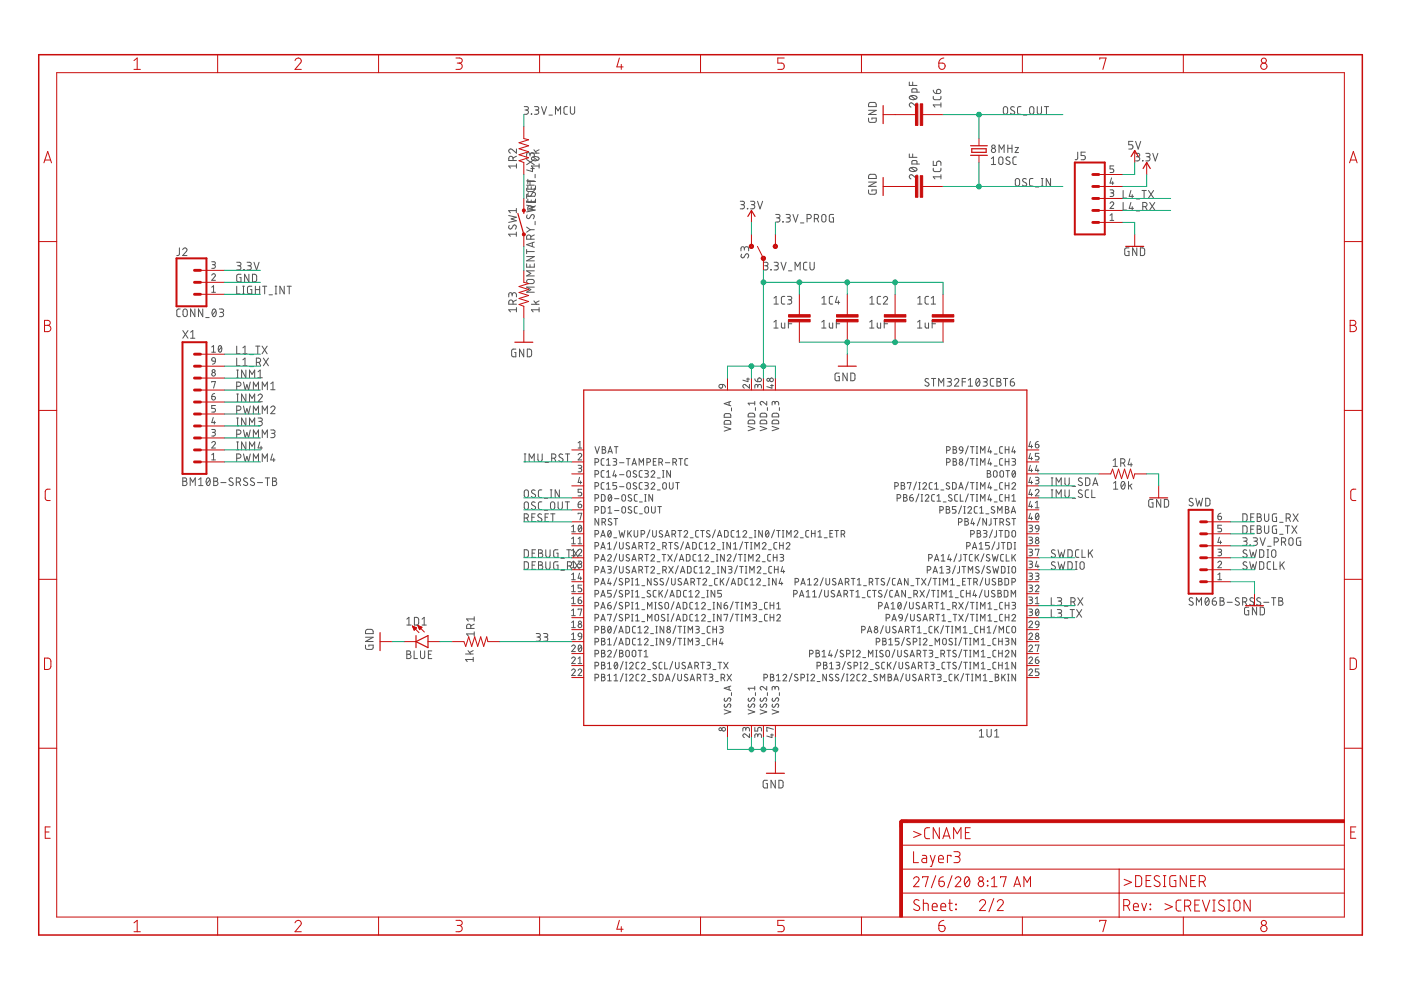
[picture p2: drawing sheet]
<svg xmlns="http://www.w3.org/2000/svg" width="297mm" height="210mm" viewBox="0 0 297 210" stroke-linecap="round" stroke-linejoin="round" font-family="sans-serif">
<g fill="none" stroke="#535353" stroke-width=".21">
<path d="M192.8 17.4v.7h1.6M193.5 17.4v.7M194.4 19.5l-.1-.6-.7-.1-.2 .1-.1 .6h1.6M197.9 19.1l.3 .6 .4 .1M198.7 19a.46 .46 0 0 1 .7 .2 .46 .46 0 0 1-.4 .6h-.4zM108.8 34v-.4a.46 .46 0 0 0-.5-.5 .46 .46 0 0 0-.4 .5v.4h1.6M109.5 31.6v.9l-.9-.8a.44 .44 0 0 0-.7 .1 .44 .44 0 0 0 .3 .7M109.5 35.2h-1.6l.3 .4M109.5 34.8v.8M109.5 33.1l-.7 .4M111.1 22.6h.6a.36 .36 0 0 1 .3 .4 .36 .36 0 0 1-.3 .3h-.4M111.6 23.3a.46 .46 0 0 1 .4 .5 .46 .46 0 0 1-.4 .4h-.5"/>
<path d="M111.7 39.9v.5l.3 .2 1.2-.1 .1-.6M111.7 39.3h1.6M111.7 38.4h1.6M111.7 33.8l1.6 1.1M111.9 38v.9M111.9 39.4v.7h1.6v-.7M111.9 38.5h1.6M112.4 32.8a.46 .46 0 0 1 .4-.4 .46 .46 0 0 1 .5 .4v.5M112.4 33.1v-.4a.36 .36 0 0 0-.4-.3 .36 .36 0 0 0-.3 .3v.6M112.4 38.4v.9M112.5 35.8h.8M112.6 39.6v.5"/>
<path d="M112.6 24.1l.1 .1zM112.7 32.5h1.6M112.8 33.4a1.06 1.06 0 0 1 1.5 .2 .95 .95 0 0 1-1.6 0zM112.9 35.5v.9l-1.2-.4M113 33.3l.9 .7M113.2 31.7l.5 .8M113.3 33.8l-1.6 1.1M113.3 22.6h.6a.36 .36 0 0 1 .3 .4 .36 .36 0 0 1-.3 .3h-.4M113.5 37v.7M113.8 23.3a.46 .46 0 0 1 .4 .5 .46 .46 0 0 1-.4 .4h-.5M114.3 35.2h-1.6l.3 .4M114.3 34.8v.8"/>
<path d="M114.3 31.7l-.8 .5M114.8 22.6l.5 1.6 .6-1.6M116.4 24.4h.7M117.8 24.2v-1.6l.5 .9 .6-.9v1.6M120.3 22.6h-.5l-.2 .4 .1 1.1 .6 .1M120.9 22.6v1.2a.46 .46 0 0 0 .5 .4 .46 .46 0 0 0 .4-.4v-1.2M184.1 25l.1 .7 .2 .2 1 .1 .4-.3v-.7h-.9v.3M184.1 38.6h1.7l-1.7 .9h1.7M184.1 23.4h1.7l-1.7 .9h1.7M184.3 37.1l1.2-.1 .2 .2 .1 .6h-1.7zM184.3 21.8l1.2-.1 .2 .3 .1 .6h-1.7zM192.8 32.6v.8h1.6"/>
<path d="M192.9 35.7a1.04 1.04 0 0 1 1.5 .2 .95 .95 0 0 1-1.6 0zM192.9 20.4a1.04 1.04 0 0 1 1.5 .3 .95 .95 0 0 1-1.6 0zM193.1 35.6l1 .7M193.1 20.3l1 .8M193.5 32.6v.8M194.4 37v.9l-.9-.7a.44 .44 0 0 0-.7 .1 .44 .44 0 0 0 .3 .6M194.4 34.8v-.6l-.2-.1-.6-.1-.2 .2-.1 .6h1.6M194.4 21.8v.9l-.9-.8a.45 .45 0 0 0-.7 .2 .45 .45 0 0 0 .3 .6M197.9 35.7v.5l.3 .2 1.2-.1 .1-.6M197.9 34.2v.9h.7v-.6a.46 .46 0 0 1 .4-.3 .46 .46 0 0 1 .5 .3v.6M197.9 20.4v.5l.3 .2h1.1l.2-.2v-.5M199.5 37.5h-1.6l.3 .4"/>
<path d="M199.5 21.8v.9M199.5 37v.9M199.5 22.2h-1.6l.3 .5M210.2 33.6l.4-.3v1.6M210.2 34.9h.9M211.8 32.3v-1.6l.5 .9 .6-.9v1.6M211.9 33.4l.3-.1 .3 .1 .1 1a.44 .44 0 0 1-.4 .5 .44 .44 0 0 1-.4-.5zM212.9 22.7l.3-.1 .3 .1 .1 1.1a.46 .46 0 0 1-.4 .4 .46 .46 0 0 1-.5-.4zM213.7 30.7v1.6M213.7 31.5h.9M214.1 33.4a.42 .42 0 0 0-.6-.1 .42 .42 0 0 0-.1 .6l.6 .3a.38 .38 0 0 1 .1 .5 .38 .38 0 0 1-.5 .2l-.3-.2M214.6 30.7v1.6"/>
<path d="M215.1 22.7l-.6-.1-.2 .4 .1 .2 .7 .4a.42 .42 0 0 1-.1 .6 .42 .42 0 0 1-.6-.1l-.2-.1M215.2 31.3h.7l-.7 1h.7M215.4 38l.3-.2 .3 .2 .2 1a.46 .46 0 0 1-.5 .5 .46 .46 0 0 1-.4-.5zM215.5 33.3h-.5l-.2 .3v1.1l.2 .2h.5M216.5 22.6h-.5l-.3 .4 .1 1.1 .7 .1M217 24.4h.7M217.6 38l-.6-.1-.2 .3 .1 .2 .6 .4a.38 .38 0 0 1 .1 .5 .38 .38 0 0 1-.5 .1l-.3-.2M218.4 22.7l.4-.1 .3 .1 .1 1.1a.46 .46 0 0 1-.5 .4 .46 .46 0 0 1-.4-.4zM219 37.8l-.5 .1-.2 .3v1l.2 .2 .5 .1M219.5 39.6h.7M219.9 22.6v1.2a.44 .44 0 0 0 .5 .4 .44 .44 0 0 0 .4-.4v-1.2M220.8 37.8h.3"/>
<path d="M220.8 39.5h.3M221 37.8v1.7M221.4 22.6h.9M221.9 22.6v1.6M222.7 37.8v1.7l-.9-1.7v1.7M228.5 32.3v1.4l-.5 .2M230.1 32.3h-.9v.7h.5a.45 .45 0 0 1 .4 .4 .45 .45 0 0 1-.4 .5h-.5M235.7 37.7l-.3 1.1h.7M235.9 38.5v.6M236.1 35.2h-.7v.6h.4a.39 .39 0 0 1 .3 .4 .39 .39 0 0 1-.3 .4h-.4M240.2 30h-.9v.7h.5a.46 .46 0 0 1 .4 .4 .46 .46 0 0 1-.4 .5h-.5M240.7 32.5h.6a.36 .36 0 0 1 .4 .4 .36 .36 0 0 1-.4 .3h-.4"/>
<path d="M240.8 30l.5 1.6 .6-1.6M241.2 33.2a.44 .44 0 0 1 .5 .5 .44 .44 0 0 1-.5 .4h-.5M242.3 34v.1zM242.9 32.5h.6a.36 .36 0 0 1 .3 .4 .36 .36 0 0 1-.3 .3h-.4M243.4 33.2a.44 .44 0 0 1 .4 .5 .44 .44 0 0 1-.4 .4h-.5M244.4 32.5l.5 1.6 .6-1.6M38 52.6v1.4l-.5 .2M38.7 52.9a.45 .45 0 0 1 .7-.3 .45 .45 0 0 1 .1 .7l-.8 .9h.9M44.9 58.4a.38 .38 0 0 1 .5-.4 .38 .38 0 0 1 .2 .7l-.7 .7h.8M44.9 55.5h.6l.2 .2-.2 .4h-.5M45.3 56.1a.39 .39 0 0 1 .4 .4 .39 .39 0 0 1-.4 .4h-.4M50.2 55.6h.5a.37 .37 0 0 1 .4 .4 .37 .37 0 0 1-.4 .3h-.3"/>
<path d="M50.7 56.3a.44 .44 0 0 1 .4 .5 .44 .44 0 0 1-.4 .4h-.5M51.1 58.1h-.6l-.3 .3v1l.2 .4h.7v-.9h-.3M51.7 57.1l.1 .1zM52.4 55.6h.5a.37 .37 0 0 1 .4 .4 .37 .37 0 0 1-.4 .3h-.3M52.8 58.1v1.7l-.9-1.7v1.7M52.8 56.3a.44 .44 0 0 1 .5 .5 .44 .44 0 0 1-.5 .4h-.4M53.5 58.1l.6 .1 .3 .2v1.1l-.3 .3h-.6zM53.8 55.6l.6 1.6 .5-1.6M107.8 45.7l1.7 .4-1.1 .3 1.1 .4-1.7 .4M108 47.8a.41 .41 0 0 0-.1 .6 .41 .41 0 0 0 .5 .1l.4-.6a.37 .37 0 0 1 .5-.1 .37 .37 0 0 1 .1 .5l-.2 .3M109.5 49.7h-1.7l.4 .4M109.5 44.2v.9"/>
<path d="M109.5 49.2v.9M109.5 44.7h-1.7l.4 .4M111.7 55.9v.7h1.6v-.7M111.7 41.2v.9M111.7 42.6v.3M111.7 52.9v.9M111.7 54.4h1.6l-1.6 .9h1.6M111.7 53.3h1.6M111.7 48.2l.7 .5M111.7 43.5l1.6 .4-1.1 .3 1.1 .4-1.6 .3M111.7 42.8h1.6M111.7 41.6h1.6"/>
<path d="M111.8 59.4l1-.2a.44 .44 0 0 1 .5 .5 .44 .44 0 0 1-.5 .4l-1-.1-.1-.3zM111.8 45.6l-.1 .5 .3 .3 .2-.1 .5-.7a.42 .42 0 0 1 .5 .1 .42 .42 0 0 1 0 .5l-.1 .2M111.9 42.2v.7h1.6v-.7M112 40.9a.41 .41 0 0 0 0 .6 .41 .41 0 0 0 .6 0l.3-.5a.41 .41 0 0 1 .6-.1 .41 .41 0 0 1-.1 .6l-.1 .2M112.4 56.1v.5M112.4 48.7l-.7 .5M112.4 48.7h.9M112.5 50.7v-.5a.44 .44 0 0 0-.4-.4 .44 .44 0 0 0-.4 .4v.5h1.6M112.6 42.4v.5M112.8 44.5v-.4a.44 .44 0 0 0-.4-.5 .44 .44 0 0 0-.5 .5v.4h1.6M112.9 51.5v.8M113.3 57.4h-1.6l.8 .6-.8 .5h1.6"/>
<path d="M113.3 42.6v.3M113.3 51.3l-1.6 .6 1.6 .5M113.3 49.8l-.8 .4M113.5 46.9v.7M113.5 43.6l-.7 .4M157 42.7h.5a.36 .36 0 0 1 .3 .3 .36 .36 0 0 1-.3 .4h-.4M157.2 53.9l-.1 .2a.37 .37 0 0 0 .2 .5 .37 .37 0 0 0 .5-.1l.3-.5a.38 .38 0 0 1 .5-.1 .38 .38 0 0 1 .1 .5l-.2 .3M157.4 43.4a.44 .44 0 0 1 .4 .4 .44 .44 0 0 1-.4 .5h-.4M157.8 52.7a.46 .46 0 0 1 .5-.4 .46 .46 0 0 1 .4 .4v.5M157.8 53v-.3a.36 .36 0 0 0-.3-.4 .36 .36 0 0 0-.4 .4v.5M158.5 44.2v.1zM159.1 42.7h.6a.36 .36 0 0 1 .3 .3 .36 .36 0 0 1-.3 .4h-.4"/>
<path d="M159.6 43.4a.44 .44 0 0 1 .4 .4 .44 .44 0 0 1-.4 .5h-.5M160.6 42.7l.5 1.6 .6-1.6M161.9 55.6h.6a.37 .37 0 0 1 .3 .4 .37 .37 0 0 1-.3 .3h-.4M162.4 56.3a.44 .44 0 0 1 .4 .5 .44 .44 0 0 1-.4 .4h-.5M163.4 57.1l.1 .1zM164.1 55.6h.6a.37 .37 0 0 1 .3 .4 .37 .37 0 0 1-.3 .3h-.4M164.5 45.5h.5a.36 .36 0 0 1 .4 .3 .36 .36 0 0 1-.4 .4h-.3M164.6 56.3a.44 .44 0 0 1 .4 .5 .44 .44 0 0 1-.4 .4h-.5M164.9 46.2a.44 .44 0 0 1 .5 .4 .44 .44 0 0 1-.5 .5h-.4M165.6 55.6l.5 1.6 .6-1.6M166 47l.1 .1zM166.7 45.5h.5a.36 .36 0 0 1 .4 .3 .36 .36 0 0 1-.4 .4h-.4"/>
<path d="M167.1 46.2a.44 .44 0 0 1 .5 .4 .44 .44 0 0 1-.5 .5h-.4M167.2 57.4h.7M168.1 45.5l.6 1.6 .5-1.6M168.6 57.2v-1.6l.5 .9 .6-.9v1.6M169.7 47.3h.7M171.1 55.6h-.5l-.2 .4v1l.2 .2h.5M171.1 46.4h.5a.44 .44 0 0 0 .4-.5 .44 .44 0 0 0-.4-.4h-.5v1.6M171.7 55.6v1.2a.46 .46 0 0 0 .5 .4 .46 .46 0 0 0 .4-.4v-1.2M172.7 46.4h.4a.44 .44 0 0 0 .5-.5 .44 .44 0 0 0-.5-.4h-.4v1.6M173.2 46.4l.4 .7M174.3 45.6l.4-.1 .3 .1 .1 1a.44 .44 0 0 1-.4 .5 .44 .44 0 0 1-.5-.5zM176.7 45.5h-.7l-.1 .2-.1 1 .2 .4h.7v-.9h-.2"/>
<path d="M184.1 40.3l.1 .7 .2 .1 1 .1 .4-.2v-.7h-.9v.3M235.4 43.1a.39 .39 0 0 1 .5-.3 .39 .39 0 0 1 .1 .6l-.6 .8h.7M235.4 40.3h.6l.1 .2-.1 .4h-.5M235.4 45.7l.4-.4v1.4M235.4 46.7h.7M235.8 40.9a.38 .38 0 0 1 .3 .4 .38 .38 0 0 1-.3 .4h-.4M238.1 42.9v1.6h.7M238.1 40.4v1.6h.7M239.4 52.6h-.6l-.3 .2v1l.2 .4h.7v-.9h-.3M239.8 40.4l-.4 1.2h.9M239.8 42.9l-.4 1.3h.9M240.1 41.3v.7"/>
<path d="M240.1 43.8v.7M240.9 44.7h.7M240.9 42.2h.7M241 52.6v1.6l-.9-1.6v1.6M241.8 52.6h.6l.3 .3v1l-.3 .3h-.6zM242.1 40.4h.9M242.3 43.8h.4a.44 .44 0 0 0 .5-.4 .44 .44 0 0 0-.5-.5h-.4v1.6M242.6 40.4v1.6M242.8 43.8l.4 .7M243.5 40.4l1.1 1.6M243.8 42.9l1 1.6M244.6 40.4l-1.1 1.6"/>
<path d="M244.8 42.9l-1 1.6M38.2 65.5l-.6 .1-.1 .3v1l.2 .2h.5M38.8 70.1l1.1 1.6M38.9 65.7l.3-.2 .5 .3v.9a.46 .46 0 0 1-.4 .4 .46 .46 0 0 1-.5-.4zM39.9 70.1l-1.1 1.6M40.4 70.4l.5-.3v1.6M40.4 71.7h.9M41.3 65.5v1.6l-.9-1.6v1.6M43 65.5v1.6l-.9-1.6v1.6M43.6 67.3h.7M44.9 62h.8M44.9 60.9l.4-.3v1.4"/>
<path d="M44.9 73.6l.4-.3v1.4M44.9 74.7h.8M45 75.9h.6l.1 .7-.7-.1zM45.1 65.6l.3-.1a.97 .97 0 0 1 0 1.6 1.02 1.02 0 0 1-.3-1.5zM45.7 76.6l-.3 .5-.4 .1M45.8 65.9l-.8 .9M46.4 73.4l.3-.1a.83 .83 0 0 1 0 1.4 .88 .88 0 0 1-.3-1.3zM46.5 65.5h.6a.36 .36 0 0 1 .3 .4 .36 .36 0 0 1-.3 .3h-.4M47 66.2a.46 .46 0 0 1 .4 .5 .46 .46 0 0 1-.4 .4h-.5M47 73.6l-.7 .8M50.2 60.7v1.6h.7M50.2 73.4v1.6h.7"/>
<path d="M50.2 75.9v1.7h.7M50.2 78.5h.3M50.4 78.5v1.6M51.5 62.3h.3M51.5 60.7h.3M51.5 77.6h.9M51.5 76.3l.4-.4v1.7M51.5 73.7l.4-.3v1.6M51.5 75h.9M51.6 60.7v1.6M52.1 78.5v1.6l-.9-1.6v1.6M53 77.7h.7"/>
<path d="M53 75.2h.7M53.4 60.7h-.6l-.3 .2v1.1l.2 .3h.7v-.9h-.3M54.1 61.4h1M54.1 60.7v1.6M54.2 73.4h.9M54.4 76.8h.4a.46 .46 0 0 0 .5-.4 .46 .46 0 0 0-.5-.5h-.4v1.7M54.7 73.4v1.6M54.7 78.8l.5-.3v1.6M54.9 76.8l.4 .8M55.1 60.7v1.6M55.6 73.4l1 1.6M55.7 60.7h.9"/>
<path d="M55.8 75.9l1.1 1.7M56.1 60.7v1.6M56.6 73.4l-1 1.6M56.9 75.9l-1.1 1.7M57 62.5h.8M58.3 62.3h.4M58.3 60.7h.4M58.5 60.7v1.6M60.3 60.7v1.6l-.9-1.6v1.6M60.9 60.7h.9M61.3 60.7v1.6M108.6 62.5a.46 .46 0 0 1 .4-.5 .46 .46 0 0 1 .5 .5v.4"/>
<path d="M108.6 62.8v-.4a.36 .36 0 0 0-.4-.4 .36 .36 0 0 0-.3 .4v.5M108.8 64.5v-.4a.46 .46 0 0 0-.5-.5 .46 .46 0 0 0-.4 .5v.4h1.6M109.4 74h-.7l-.2 .3v1l.2 .3h.7v-.9h-.3M109.5 65.7h-1.6l.3 .4M109.5 65.2v.9M109.5 63.6l-.7 .4M111 74v1.6l-.8-1.6v1.6M111.8 74l.6 .1 .3 .2v.9l-.3 .4h-.6zM112.7 64.5h1.6M113.2 63.8l.5 .7M113.3 60.9h-1.6l.8 .5-.8 .6h1.6M114.3 65.2v.9"/>
<path d="M114.3 65.7h-1.6l.3 .4M114.3 63.8l-.8 .4M164.1 69.6h.9M164.1 68.3l.4-.4v1.7M164.1 63.2l.4-.4v1.7M164.1 64.5h.9M165.7 68.5v.9l.2 .2h.5v-1.1M166.4 62.8l-.5 .1-.2 .3v1.1l.2 .2h.5M167 62.8h.5a.36 .36 0 0 1 .4 .4 .36 .36 0 0 1-.4 .4h-.3M167.2 68.6h.7M167.4 63.6a.46 .46 0 0 1 .5 .4 .46 .46 0 0 1-.5 .5h-.4M167.9 67.9h-.7v1.7"/>
<path d="M174.2 68.3l.5-.4v1.7M174.2 69.6h.9M174.3 63.2l.4-.4v1.7M174.3 64.5h.9M175.8 68.5l.1 .9 .2 .2h.5v-1.1M176.6 62.8l-.6 .1-.2 .3 .1 1.1 .1 .2h.6M177.3 68.6h.7M177.5 62.8l-.4 1.3h.9M177.8 63.8v.7M177.9 79.1h-.6l-.2 .2-.1 1.1 .3 .3h.6v-.9h-.2M178 67.9h-.7v1.7M179.6 79.1v1.6l-.9-1.6v1.6"/>
<path d="M180.4 79.1h.6l.3 .3v1.1l-.3 .2h-.6zM184.4 69.6h.9M184.4 68.3l.4-.4v1.7M184.4 63.2l.5-.4v1.7M184.4 64.5h.9M186 68.5v.9l.3 .2h.4v-1.1M186.7 62.8l-.5 .1-.2 .3v1.1l.2 .2h.5M187.3 63.2a.44 .44 0 0 1 .6-.3 .44 .44 0 0 1 .1 .7l-.7 .9h.9M187.5 68.6h.7M188.2 67.9h-.7v1.7M194.5 69.6h1M194.5 68.3l.5-.4v1.7"/>
<path d="M194.6 63.2l.4-.4v1.7M194.6 64.5h.9M196.2 68.5v.9l.2 .2h.5v-1.1M196.9 62.8l-.5 .1-.3 .3 .1 1.1 .2 .2h.5M197.4 64.5h1M197.4 63.2l.5-.4v1.7M197.6 68.6h.8M198.4 67.9h-.8v1.7M44.9 93.9a.38 .38 0 0 1 .5-.3 .38 .38 0 0 1 .2 .6l-.7 .8h.8M44.9 91.1h.6l.2 .2-.2 .3-.5 .1M44.9 84.1h.5a.39 .39 0 0 1 .3 .4 .39 .39 0 0 1-.4 .3 .39 .39 0 0 1-.4-.4zM44.9 97.5h.8"/>
<path d="M44.9 96.4l.4-.3v1.4M44.9 81v-.1h.8l-.4 1.4M45.2 88.5l-.3 1.1h.8M45.3 91.7a.39 .39 0 0 1 .4 .4 .39 .39 0 0 1-.4 .4h-.4M45.4 89.3v.6M45.5 83.4l-.4 .1-.2 .6M45.7 86h-.8v.6h.5a.4 .4 0 0 1 .3 .4 .4 .4 0 0 1-.3 .4h-.5M50.2 97.2h.5a.46 .46 0 0 0 .4-.5 .46 .46 0 0 0-.4-.5h-.5v1.7M50.2 92.1h.5a.46 .46 0 0 0 .4-.5 .46 .46 0 0 0-.4-.4h-.5v1.6M50.2 81.9h.5a.46 .46 0 0 0 .4-.4 .46 .46 0 0 0-.4-.5h-.5v1.6M50.2 87h.5a.46 .46 0 0 0 .4-.5 .46 .46 0 0 0-.4-.4h-.5v1.6M50.2 95.3h.3"/>
<path d="M50.2 80.1h.3M50.2 93.7h.3M50.2 85.2h.3M50.2 83.5h.3M50.2 90.3h.3M50.2 88.6h.3M50.4 83.5v1.7M50.4 88.6v1.7M50.4 93.7v1.6M51.6 96.2l.4 1.7 .3-1.1 .4 1.1 .4-1.7M51.6 91.2l.4 1.6 .3-1.1 .4 1.1 .4-1.6M51.6 81l.4 1.6 .3-1 .4 1 .4-1.6"/>
<path d="M51.6 86.1l.4 1.6 .3-1.1 .4 1.1 .4-1.6M52.1 83.5v1.7l-.9-1.7v1.7M52.1 88.6v1.7l-.9-1.7v1.7M52.1 93.7v1.6l-.9-1.6v1.6M52.9 80.1v-1.6l.5 .9 .6-.9v1.6M52.9 85.2v-1.7l.5 1 .6-1v1.7M52.9 90.3v-1.7l.5 .9 .6-.9v1.7M52.9 95.3v-1.6l.5 .9 .6-.9v1.6M53.7 82.6v-1.6l.6 .9 .5-.9v1.6M53.7 87.7v-1.6l.6 .9 .5-.9v1.6M53.7 92.8v-1.6l.6 .9 .5-.9v1.6M53.7 97.9v-1.7l.6 1 .5-1v1.7"/>
<path d="M54.7 83.9a.44 .44 0 0 1 .6-.3 .44 .44 0 0 1 .2 .7l-.8 .9h.9M54.7 88.6h.5a.36 .36 0 0 1 .4 .4 .36 .36 0 0 1-.4 .3h-.3M54.7 80.1h.9M55.1 93.7l-.4 1.3h.9M55.2 89.3a.46 .46 0 0 1 .4 .5 .46 .46 0 0 1-.4 .5h-.5M55.4 94.6v.7M55.6 82.6v-1.6l.5 .9 .6-.9v1.6M55.6 87.7v-1.6l.5 .9 .6-.9v1.6M55.6 92.8v-1.6l.5 .9 .6-.9v1.6M55.6 97.9v-1.7l.5 1 .6-1v1.7M57.4 91.2h.6a.36 .36 0 0 1 .3 .3 .36 .36 0 0 1-.3 .4h-.4M57.4 86.4a.45 .45 0 0 1 .6-.3 .45 .45 0 0 1 .2 .7l-.8 .9h.9"/>
<path d="M57.4 81.4l.5-.4v1.6M57.4 82.6h.9M57.8 96.2l-.4 1.3h.9M57.9 91.9a.46 .46 0 0 1 .4 .4 .46 .46 0 0 1-.4 .5h-.5M58 97.2v.7M111.1 97.9h.4M111.1 96.2h.4M111.3 96.2v1.7M112.2 97.9v-1.7l.5 1 .6-1v1.7M114 96.2v1.2a.46 .46 0 0 0 .5 .5 .46 .46 0 0 0 .5-.5v-1.2M115.6 98h.7M117 97.2h.4a.46 .46 0 0 0 .5-.5 .46 .46 0 0 0-.5-.5h-.4v1.7"/>
<path d="M117.5 97.2l.4 .7M119.3 96.4l-.6-.1-.2 .3 .1 .2 .8 .6a.47 .47 0 0 1-.4 .5 .47 .47 0 0 1-.5-.3M119.9 96.2h.9M120.3 96.2v1.7M122.6 96.4a.38 .38 0 0 1 .5-.2 .38 .38 0 0 1 .1 .6l-.6 .7h.7M122.6 98.7h.6l.1 .2-.1 .4h-.5M122.6 93.9l.4-.3v1.4M122.6 95h.7M123 99.3a.38 .38 0 0 1 .3 .4 .38 .38 0 0 1-.3 .4h-.4M126.2 98h.4a.39 .39 0 0 0 .3-.4 .39 .39 0 0 0-.3-.4h-.4v1.4M126.2 94.7l.4 1.4 .5-1.4M127.7 94.7l.6 .1v.4l-.2 .1a.38 .38 0 0 1 .4 .4 .38 .38 0 0 1-.4 .4h-.4z"/>
<path d="M127.7 95.3h.4M128.1 97.2l-.4 .1-.2 .3v.8l.2 .2h.4M128.1 99.8h-.4l-.2 .3v.9l.2 .2h.4M128.6 98.6h.8M128.6 97.6l.4-.4v1.4M128.9 96.1l.5-1.4 .4 1.4M129 95.8h.7M130 97.2l.6 .1 .1 .2-.1 .3-.5 .1M130.3 94.7h.7M130.3 99.8l-.3 1.1h.7M130.4 97.9a.38 .38 0 0 1 .3 .4 .38 .38 0 0 1-.3 .3h-.4M130.6 94.7v1.4"/>
<path d="M131.4 98.1h.9M132.8 97.2h.8M133 99.9l.3-.1 .3 .1 .1 .9a.39 .39 0 0 1-.4 .4 .39 .39 0 0 1-.4-.4zM133.2 97.2v1.4M134 98.6l.5-1.4 .4 1.4M134.1 98.3h.7M134.9 99.9l-.4-.1-.2 .3 .1 .3 .4 .2a.35 .35 0 0 1 .1 .5 .35 .35 0 0 1-.6 0l-.1-.1M135.5 98.6v-1.4l.5 .8 .4-.8v1.4M136.2 99.8h-.5l-.2 .3 .1 .9 .1 .2h.5M136.7 99.8h.6l.2 .2-.2 .4h-.5M137.2 98h.3a.39 .39 0 0 0 .4-.4 .39 .39 0 0 0-.4-.4h-.3v1.4M138.5 97.9h.5"/>
<path d="M139.1 97.2h-.6v1.4h.6M139.7 98h.4a.39 .39 0 0 0 .4-.4 .39 .39 0 0 0-.4-.4h-.4v1.4M140.2 98l.3 .6M140.5 99.8h.3M140.6 99.8v1.4M141.1 98.1h.9M142.2 99.8v1.4l-.8-1.4v1.4M142.7 98h.3a.39 .39 0 0 0 .4-.4 .39 .39 0 0 0-.4-.4h-.3v1.4M143.1 98l.3 .6M143.9 97.2h.8M144.3 97.2v1.4M145.8 97.2l-.4 .1-.2 .3v.8l.2 .2h.4"/>
<path d="M152.5 81.6l.7-.1v.5a.4 .4 0 0 1-.6 .2 .4 .4 0 0 1-.1-.6zM153.2 81.5l.4 .1 .2 .5M153.5 90.5l1.4 .5-1.4 .4M153.6 89.3l1.1-.1 .2 .2v.5h-1.4zM153.6 87.8l1.1-.1 .2 .2v.6h-1.4zM154.6 85.2v.7M154.9 85.1l-1.4 .5 1.4 .4M155.1 86.5v.6M158.3 80.4h.6M158.6 80.1v.8l-1.1-.3M158.6 90.4l1.4 .5-1.4 .4M158.7 89.2l1.1-.1 .2 .2v.6h-1.4z"/>
<path d="M158.7 87.7h1.1l.2 .2v.5h-1.4zM158.9 81.5v.8l-.8-.7a.38 .38 0 0 0-.6 .2 .38 .38 0 0 0 .3 .5M160 85.1v.8M160 85.5h-1.4l.3 .4M160 80.3l.3 .5 .4 .1M160.2 86.4v.6M160.7 81.9a.39 .39 0 0 1 .3-.4 .39 .39 0 0 1 .4 .4v.4M160.7 82.1l-.1-.4-.3-.2-.2 .2-.1 .6M160.7 80.3a.4 .4 0 0 1 .7 0 .4 .4 0 0 1-.3 .6h-.4zM161.2 90.4l1.4 .5-1.4 .4M161.3 89.2l1-.1 .2 .2 .1 .6h-1.4zM161.3 87.7h1l.2 .2 .1 .5h-1.4z"/>
<path d="M162.6 85.1v.8l-.8-.7a.38 .38 0 0 0-.6 .1 .38 .38 0 0 0 .3 .6M162.7 86.4v.6M163.4 81.7h.6M163.7 81.5v.8l-1.1-.3M163.7 90.4l1.4 .5-1.4 .4M163.8 89.2l1-.1 .3 .2v.6h-1.4zM163.8 87.7h1l.3 .2v.5h-1.4zM164.3 85.5a.39 .39 0 0 1 .4-.4 .39 .39 0 0 1 .4 .4v.4M164.3 85.7v-.4l-.4-.2-.2 .2v.6M165.2 86.4v.6M196.9 80.4l-.2-.1a.38 .38 0 0 0-.5 .1 .38 .38 0 0 0 .1 .5l.5 .3a.44 .44 0 0 1-.1 .7 .44 .44 0 0 1-.6-.3M197.5 80.2h.9"/>
<path d="M197.9 80.2v1.7M199 81.9v-1.7l.6 1 .5-1v1.7M200.7 98h.4a.39 .39 0 0 0 .4-.4 .39 .39 0 0 0-.4-.4h-.4v1.4M200.7 95.5h.4a.39 .39 0 0 0 .4-.4 .39 .39 0 0 0-.4-.4h-.4v1.4M200.8 80.2h.6a.36 .36 0 0 1 .3 .4 .36 .36 0 0 1-.3 .4h-.4M201.3 81a.46 .46 0 0 1 .4 .4 .46 .46 0 0 1-.4 .5h-.5M202.1 97.2l.6 .2 .1 .2-.3 .3a.38 .38 0 0 1 .3 .4 .38 .38 0 0 1-.3 .3h-.4zM202.1 94.7l.6 .1 .1 .3-.3 .2a.38 .38 0 0 1 .3 .4 .38 .38 0 0 1-.3 .4h-.4zM202.1 97.9h.4M202.1 95.3h.4M202.4 80.6a.45 .45 0 0 1 .6-.3 .45 .45 0 0 1 .2 .7l-.8 .9h.9M203.5 94.8l.3-.1 .2 .1 .2 .7-.7-.1-.1-.3z"/>
<path d="M204 81h.7M204.2 95.5l-.3 .5-.4 .1M204.7 80.2h-.7v1.7M205.3 81.9h.9M205.3 80.6l.4-.4v1.7M205.3 97.1l-.6 1.7M205.3 94.6l-.6 1.7M205.7 97.2h.8M205.7 94.7h.8M206.1 94.7v1.4M206.1 97.2v1.4M207 97.2h.3"/>
<path d="M207 98.6h.3M207 96.1h.3M207 94.7h.3M207.1 80.3h.1a.8 .8 0 0 1 .6 .5 .8 .8 0 0 1-.2 .8l-.3 .3a1.04 1.04 0 0 1-.2-1.6zM207.1 94.7v1.4M207.1 97.2v1.4M207.7 80.6l-.8 .9M207.9 96.1v-1.4l.5 .8 .4-.8v1.4M207.9 98.6v-1.4l.5 .8 .4-.8v1.4M208.4 80.2h.6a.36 .36 0 0 1 .3 .4 .36 .36 0 0 1-.3 .4h-.4M208.9 81a.46 .46 0 0 1 .4 .4 .46 .46 0 0 1-.4 .5h-.5M209.3 99.8l.7 .1v.3l-.3 .2a.38 .38 0 0 1 .4 .4 .38 .38 0 0 1-.4 .4h-.4z"/>
<path d="M209.8 97.2l-.3 1.1h.8M209.8 94.7l-.3 1.1h.8M210 95.5v.6M210 98v.6M210.7 80.2l-.5 .1-.2 .3 .1 1.2 .6 .1M210.7 99.9l.3-.1 .3 .1 .1 .9a.39 .39 0 0 1-.4 .4 .39 .39 0 0 1-.4-.4zM210.8 98.8h.6M210.8 96.3h.6M211.4 80.2h.4a.36 .36 0 0 1 .4 .4 .36 .36 0 0 1-.4 .4 .46 .46 0 0 1 .5 .4 .46 .46 0 0 1-.5 .5h-.4zM211.4 81h.4M212.1 99.9l.3-.1 .3 .1 .1 .9a.38 .38 0 0 1-.4 .4 .38 .38 0 0 1-.4-.4zM212.6 97.2l-.5 .1-.2 .3 .1 .8 .1 .2h.5"/>
<path d="M212.6 94.7h-.5l-.2 .3 .1 .9 .1 .2h.5M212.7 80.2h1M213.1 94.7v1.4M213.1 97.2v1.4M213.1 97.9h.8M213.1 95.3h.8M213.2 80.2v1.7M213.3 99.8h.8M213.7 99.8v1.4M213.9 94.7v1.4M213.9 97.2v1.4M214.2 81h.6a.45 .45 0 0 1 .3 .5 .45 .45 0 0 1-.5 .4 .45 .45 0 0 1-.4-.5z"/>
<path d="M214.5 97.2l.7 .1 .1 .2-.1 .3-.5 .1M214.7 99.9l.1-.1a.75 .75 0 0 1 .5 .6 .75 .75 0 0 1-.4 .8 .87 .87 0 0 1-.2-1.3zM214.9 94.7l-.4 1.1h.8M214.9 80.2l-.5 .3-.2 .5M214.9 97.9a.38 .38 0 0 1 .4 .4 .38 .38 0 0 1-.4 .3h-.4M215.1 95.5v.6M218.5 98.7l-.4 1.1h.8M218.5 96.1l-.4 1.1h.8M218.5 93.6l-.4 1.1h.8M218.7 94.4v.6M218.7 96.9v.6M218.7 99.4v.7"/>
<path d="M219.5 94.2h.5a.39 .39 0 0 1 .3 .4 .39 .39 0 0 1-.4 .4 .39 .39 0 0 1-.4-.4zM219.8 98.7l-.3 1.1h.8M220 99.4v.7M220.1 93.6l-.3 .1-.3 .5M220.3 96.1h-.8v.7h.5a.39 .39 0 0 1 .3 .3 .39 .39 0 0 1-.3 .4h-.5M236 97.6l.5-.3v1.6M236 98.9h.9M237.6 98.2h.5a.46 .46 0 0 0 .4-.5 .46 .46 0 0 0-.4-.4h-.5v1.6M238.2 98.2l.3 .7M239.5 97.3l-.3 1.2h.9M239.8 98.2v.7M38.8 101.3h.4a.36 .36 0 0 1 .4 .4 .36 .36 0 0 1-.4 .3 .46 .46 0 0 1 .5 .5 .46 .46 0 0 1-.5 .5h-.4z"/>
<path d="M38.8 102h.4M40.3 103v-1.7l.6 .9 .5-.9v1.7M42.1 103h.9M42.1 101.7l.5-.4v1.7M43.9 101.4l.2-.1a.95 .95 0 0 1 0 1.7 1.06 1.06 0 0 1-.2-1.6zM44.5 101.7l-.7 .9M45.3 101.3h.5a.36 .36 0 0 1 .3 .4 .36 .36 0 0 1-.3 .3 .46 .46 0 0 1 .4 .5 .46 .46 0 0 1-.4 .5h-.5zM45.3 102h.5M46.8 102.3h1.1M49.3 101.5a.41 .41 0 0 0-.5-.2 .41 .41 0 0 0-.1 .6l.6 .4a.37 .37 0 0 1 .1 .5 .37 .37 0 0 1-.5 .1l-.4-.2M50.1 102.2h.5a.44 .44 0 0 0 .4-.4 .44 .44 0 0 0-.4-.5h-.5v1.7M50.7 102.2l.3 .8"/>
<path d="M52.4 101.5l-.5-.2-.3 .4 .1 .2 .7 .4a.42 .42 0 0 1-.1 .6 .42 .42 0 0 1-.5-.1l-.2-.1M53.9 101.5a.42 .42 0 0 0-.6-.2 .42 .42 0 0 0-.1 .6l.7 .4a.42 .42 0 0 1-.1 .6 .42 .42 0 0 1-.6-.1l-.1-.1M54.6 102.3h1.1M56.2 101.3h.9M56.7 101.3v1.7M57.8 101.3h.4a.36 .36 0 0 1 .4 .4 .36 .36 0 0 1-.4 .3 .46 .46 0 0 1 .5 .5 .46 .46 0 0 1-.5 .5h-.4zM57.8 102h.4M111.1 109.8h.5a.44 .44 0 0 0 .4-.4 .44 .44 0 0 0-.4-.5h-.5v1.7M111.1 116.6h.7l.2 .2v1.1l-.2 .3h-.7zM111.1 119.1h.7l.2 .3v1l-.2 .3h-.7zM111.3 104l.3-.1 .3 .1 .1 1a.44 .44 0 0 1-.4 .5 .44 .44 0 0 1-.5-.5zM111.3 106.5l.3-.1 .3 .1 .1 1.1a.44 .44 0 0 1-.4 .4 .44 .44 0 0 1-.5-.4z"/>
<path d="M111.7 109.8l.3 .8M112.8 109.7h.5M112.8 117.3h.5M112.8 119.8h.5M113.5 104a.41 .41 0 0 0-.6-.1 .41 .41 0 0 0-.1 .6l.6 .3a.37 .37 0 0 1 .1 .5 .37 .37 0 0 1-.5 .2l-.4-.2M113.5 106.5a.41 .41 0 0 0-.6-.1 .41 .41 0 0 0-.1 .6l.6 .4a.37 .37 0 0 1 .1 .5 .37 .37 0 0 1-.5 .1l-.4-.2M113.5 108.9h-.7v1.7h.7M113.5 116.6h-.7v1.6h.7M113.5 119.1h-.7v1.6h.7M114.2 116.6h.4a.36 .36 0 0 1 .4 .3 .36 .36 0 0 1-.4 .4 .44 .44 0 0 1 .5 .4 .44 .44 0 0 1-.5 .5h-.4zM114.2 119.1h.4a.36 .36 0 0 1 .4 .4 .36 .36 0 0 1-.4 .3 .44 .44 0 0 1 .5 .5 .44 .44 0 0 1-.5 .4h-.4zM114.2 117.3h.4"/>
<path d="M114.2 119.8h.4M114.8 109.1a.41 .41 0 0 0-.6-.1 .41 .41 0 0 0 0 .6l.5 .3a.41 .41 0 0 1 .1 .6 .41 .41 0 0 1-.6 0l-.2-.2M114.9 103.9h-.5l-.2 .3 .1 1.2 .6 .1M114.9 106.4h-.5l-.2 .4 .1 1.1 .6 .1M115.4 108.2h.7M115.4 105.7h.7M115.6 109.7h.5M115.7 116.6v1.1a.46 .46 0 0 0 .5 .5 .46 .46 0 0 0 .4-.5v-1.1M115.7 119.1v1.2a.46 .46 0 0 0 .5 .4 .46 .46 0 0 0 .4-.4v-1.2M116.3 108.9h-.7v1.7h.7M116.7 105.5h.3M116.7 103.9h.3"/>
<path d="M116.8 108.9h.9M116.8 106.5l.4-.1 .3 .1 .1 1.1a.46 .46 0 0 1-.4 .4 .46 .46 0 0 1-.5-.4zM116.9 103.9v1.6M117.2 108.9v1.7M118.3 116.6h-.7l-.2 .2v1.2l.2 .2h.7v-.9h-.3M118.3 119.1h-.7l-.2 .2v1.2l.2 .2h.7v-.9h-.3M118.3 106.4v1.2a.46 .46 0 0 0 .5 .4 .46 .46 0 0 0 .4-.4v-1.2M118.6 103.9v1.6l-.9-1.6v1.6M118.9 118.4h.8M119.8 106.4h.9M120.2 116.6h.9M120.3 106.4v1.6"/>
<path d="M120.3 120h.5a.44 .44 0 0 0 .4-.5 .44 .44 0 0 0-.4-.4h-.5v1.6M120.6 116.6v1.6M120.9 120l.3 .7M121.2 111.7l.4-.3v1.4M121.2 114.2l.4-.3v1.4M121.2 116.8l.4-.4v1.4M121.2 119.3l.4-.3v1.4M121.2 112.8h.8M121.2 115.3h.8M121.2 117.8h.8M121.5 116.6l1.1 1.6M121.8 119.1l1.1 1.6"/>
<path d="M122.6 116.8a.38 .38 0 0 1 .5-.3 .38 .38 0 0 1 .1 .6l-.6 .7h.7M122.6 119h.6l.1 .2-.1 .4h-.5M122.6 106.9h.4a.39 .39 0 0 1 .3 .4 .39 .39 0 0 1-.4 .4 .39 .39 0 0 1-.3-.4zM122.6 109v-.2h.7l-.3 1.4M122.6 115.3h.7M122.6 114.2l.4-.3v1.4M122.6 116.6l-1.1 1.6M122.7 111.5l.3-.1a.83 .83 0 0 1 0 1.4 .85 .85 0 0 1-.3-1.3zM122.9 101.2l-.3 1.1h.7M122.9 119.1l-1.1 1.6M123 119.6a.38 .38 0 0 1 .3 .4 .38 .38 0 0 1-.3 .4h-.4M123.1 102v.6"/>
<path d="M123.2 106.3l-.5 .2-.1 .4M123.3 111.7l-.7 .8M123.3 103.7h-.7v.7h.4a.39 .39 0 0 1 .3 .4 .39 .39 0 0 1-.3 .3h-.4M126.2 113.3h.4a.39 .39 0 0 0 .3-.4 .39 .39 0 0 0-.3-.4h-.4v1.4M126.2 115.8h.4a.39 .39 0 0 0 .3-.4 .39 .39 0 0 0-.3-.4h-.4v1.4M126.2 118.3h.4a.39 .39 0 0 0 .3-.3 .39 .39 0 0 0-.3-.4h-.4v1.4M126.2 100.6h.4a.39 .39 0 0 0 .3-.4 .39 .39 0 0 0-.3-.4h-.4v1.4M126.2 103.1h.4a.39 .39 0 0 0 .3-.4 .39 .39 0 0 0-.3-.4h-.4v1.4M126.2 105.6h.4a.39 .39 0 0 0 .3-.3 .39 .39 0 0 0-.3-.4h-.4v1.4M126.2 108.2h.4a.39 .39 0 0 0 .3-.4 .39 .39 0 0 0-.3-.4h-.4v1.4M126.9 109.9v1.4l-.7-1.4v1.4M127.4 113.9l.4-1.4 .5 1.4"/>
<path d="M127.4 116.4l.4-1.4 .5 1.4M127.4 119l.4-1.4 .5 1.4M127.5 104.9h.5l.2 .2 .1 .8-.3 .3-.5 .1zM127.5 107.4h.5l.2 .2 .1 .8-.3 .4h-.5zM127.5 113.5h.7M127.5 116.1h.7M127.5 118.6h.7M127.6 110.7h.4a.39 .39 0 0 0 .4-.4 .39 .39 0 0 0-.4-.4h-.4v1.4M128.1 102.3h-.4l-.2 .3v.9l.2 .2h.4M128.1 110.7l.3 .6M128.6 103.7h.8M128.6 101.2h.8"/>
<path d="M128.6 100.1l.4-.3v1.4M128.6 102.6l.4-.3v1.4M128.8 117.9a.38 .38 0 0 1 .6-.3 .38 .38 0 0 1 .1 .6l-.7 .8h.8M128.8 115.3l.4-.3v1.4M128.8 116.4h.8M128.9 108.8h.8M128.9 107.7l.4-.3v1.4M129 112.6l.2-.1a.83 .83 0 0 1 0 1.4 .88 .88 0 0 1-.2-1.3zM129.1 105l.1-.1a.71 .71 0 0 1 .5 .7 .71 .71 0 0 1-.5 .6l-.3-.4zM129.5 112.8l-.6 .8M129.6 105.2l-.6 .8M129.6 110.1l-.4-.1-.2 .3 .1 .2 .5 .3a.35 .35 0 0 1 0 .5 .35 .35 0 0 1-.5 0l-.2-.2"/>
<path d="M130.1 114h.7M130.2 109.9h.8M130.3 105.7h.9M130.3 108.2h.9M130.5 100.6v.6M130.6 109.9v1.4M130.7 102.3h-.7v.7h.4a.39 .39 0 0 1 .4 .3 .39 .39 0 0 1-.4 .4h-.4M130.8 114.9l-.7 1.7M130.8 117.4l-.7 1.7M130.8 120l-.7 1.6M131.3 112.5l.3 1.4 .3-1 .3 1 .3-1.4M131.3 115v1a.39 .39 0 0 0 .4 .4 .39 .39 0 0 0 .4-.4v-1"/>
<path d="M131.3 117.6v1a.39 .39 0 0 0 .4 .4 .39 .39 0 0 0 .4-.4v-1M131.4 100.6h.9M131.4 103.2h.9M132 105l.2-.1 .3 .1 .1 .9a.39 .39 0 0 1-.4 .4 .39 .39 0 0 1-.4-.4zM132 107.5l.2-.1 .4 .2v.8a.39 .39 0 0 1-.4 .4 .39 .39 0 0 1-.4-.4zM133 102.4l.3-.1 .3 .1 .1 .9a.39 .39 0 0 1-.4 .4 .39 .39 0 0 1-.4-.4zM133.1 112.5v1.4M133.4 115.1l-.2-.1a.33 .33 0 0 0-.4 .2 .33 .33 0 0 0 .1 .4l.4 .2a.35 .35 0 0 1 .1 .6 .35 .35 0 0 1-.6-.1l-.1-.1M133.4 117.7l-.2-.1a.33 .33 0 0 0-.4 .1 .33 .33 0 0 0 .1 .5l.4 .2a.35 .35 0 0 1 .1 .5 .35 .35 0 0 1-.6 0l-.1-.1M133.4 113l.5 .9M133.9 105l-.5-.1-.2 .3 .6 .5a.35 .35 0 0 1 0 .5 .35 .35 0 0 1-.5 0l-.1-.1M133.9 107.5l-.5-.1-.2 .3 .6 .5a.35 .35 0 0 1 0 .6 .35 .35 0 0 1-.5-.1l-.1-.1"/>
<path d="M133.9 112.5l-.8 .8M134 116.4l.4-1.4 .5 1.4M134 119l.4-1.4 .5 1.4M134.1 116.1h.7M134.1 118.6h.7M134.5 112.5v1a.38 .38 0 0 0 .3 .4 .38 .38 0 0 0 .4-.4v-1M134.9 102.4l-.4-.1-.2 .3 .1 .3 .4 .2a.35 .35 0 0 1 .1 .6 .35 .35 0 0 1-.6-.1l-.1-.1M135.1 104.9h-.4l-.2 .3v.9l.2 .1 .4 .1M135.1 107.4h-.4l-.2 .3v.9l.2 .2h.4M135.5 115.8h.3a.39 .39 0 0 0 .4-.4 .39 .39 0 0 0-.4-.4h-.3v1.4M135.5 118.3h.3a.39 .39 0 0 0 .4-.3 .39 .39 0 0 0-.4-.4h-.3v1.4M135.6 108.9h.6"/>
<path d="M135.6 106.4h.6M135.9 113.3h.4a.39 .39 0 0 0 .4-.4 .39 .39 0 0 0-.4-.4h-.4v1.4M135.9 115.8l.3 .6M135.9 118.3l.3 .7M136.2 102.3h-.5l-.2 .3 .1 .9 .1 .2h.5M136.7 102.3l.6 .1 .2 .2-.2 .3-.5 .1M136.7 104.9h.3M136.7 106.3h.3M136.7 115h.8M136.7 117.6h.8M136.8 107.5l.3-.1 .4 .2v.8a.39 .39 0 0 1-.4 .4 .39 .39 0 0 1-.4-.4zM136.8 104.9v1.4"/>
<path d="M137.1 100.4a.38 .38 0 0 1 .4 .4 .38 .38 0 0 1-.4 .4h-.4M137.1 103a.38 .38 0 0 1 .4 .3 .38 .38 0 0 1-.4 .4h-.4M137.1 115v1.4M137.1 117.6v1.4M137.8 112.3l-.6 1.7M138 115.3a.38 .38 0 0 1 .5-.3 .38 .38 0 0 1 .2 .6l-.7 .8h.8M138 117.9a.38 .38 0 0 1 .5-.3 .38 .38 0 0 1 .2 .6l-.7 .8h.8M138 100.1a.38 .38 0 0 1 .6-.3 .38 .38 0 0 1 .1 .6l-.7 .8h.8M138 102.6a.38 .38 0 0 1 .6-.3 .38 .38 0 0 1 .1 .7l-.7 .7h.8M138.1 107.4v1a.39 .39 0 0 0 .4 .4 .39 .39 0 0 0 .4-.4v-1M138.4 112.5v1a.39 .39 0 0 0 .4 .4 .39 .39 0 0 0 .3-.4v-1M138.4 104.9v1.4l-.8-1.4v1.4"/>
<path d="M139.3 116.6h.6M139.3 119.1h.6M139.4 101.3h.6M139.4 103.9h.6M139.5 107.4h.7M139.8 107.4v1.4M140.4 117.6h.8M140.4 112.6l-.4-.1-.2 .3 .1 .3 .5 .2a.35 .35 0 0 1 0 .5 .35 .35 0 0 1-.5 0l-.2-.1M140.5 101.2h.3M140.5 115.8h.4a.39 .39 0 0 0 .4-.4 .39 .39 0 0 0-.4-.4h-.4v1.4M140.6 102.4l.3-.1 .3 .1 .1 .9a.39 .39 0 0 1-.4 .4 .39 .39 0 0 1-.4-.4zM140.8 117.6v1.4"/>
<path d="M141 113.9l.5-1.4 .4 1.4M141 115.8l.3 .6M141.1 113.5h.7M141.6 117.6l.9 1.4M141.8 115h.8M141.9 102.3v1a.39 .39 0 0 0 .4 .4 .39 .39 0 0 0 .4-.4v-1M142.2 115v1.4M142.5 113.3h.4a.39 .39 0 0 0 .4-.4 .39 .39 0 0 0-.4-.4h-.4v1.4M142.5 117.6l-.9 1.4M142.9 113.3l.4 .6M143.3 102.3h.7M143.6 117.4l-.6 1.7"/>
<path d="M143.6 102.3v1.4M143.7 115.1l-.1-.1a.33 .33 0 0 0-.5 .2 .33 .33 0 0 0 .1 .4l.4 .2a.35 .35 0 0 1 .1 .6 .35 .35 0 0 1-.5-.1l-.2-.1M143.7 112.5h.8M143.8 120l-.6 1.6M144 119l.5-1.4 .5 1.4M144.1 112.5v1.4M144.1 118.6h.7M144.9 114.9l-.6 1.7M145 112.8a.38 .38 0 0 1 .6-.3 .38 .38 0 0 1 .1 .6l-.7 .8h.8M145.4 116.4l.4-1.4 .5 1.4M145.5 116.1h.7M145.5 117.6h.6l.2 .2v.9l-.2 .2-.6 .1z"/>
<path d="M146.3 114h.7M146.9 115h.5l.2 .3v.7l-.2 .4h-.5zM147.6 117.6h-.5l-.2 .3 .1 .9 .1 .1 .5 .1M148.1 119h.8M148.1 117.9l.4-.3v1.4M148.1 112.5h-.4l-.2 .3v.9l.2 .2h.4M148.5 112.5h.8M148.9 115h-.4l-.2 .3v.9l.2 .2h.4M148.9 112.5v1.4M149.4 116.4h.8M149.4 115.3l.4-.3v1.4M149.5 117.9a.38 .38 0 0 1 .5-.3 .38 .38 0 0 1 .1 .6l-.6 .8h.7"/>
<path d="M150.5 112.6l-.5-.1-.2 .3 .2 .3 .4 .2a.35 .35 0 0 1 0 .5 .35 .35 0 0 1-.5 0l-.1-.1M150.8 115.3a.38 .38 0 0 1 .5-.3 .38 .38 0 0 1 .1 .6l-.6 .8h.8M150.8 119.1h.6M151.7 112.3l-.7 1.7M151.9 117.6h.3M151.9 119h.3M152 117.6v1.4M152.1 116.6h.6M152.1 113.9l.5-1.4 .4 1.4M152.2 113.5h.7M153.2 115h.3M153.2 116.4h.3"/>
<path d="M153.4 115v1.4M153.6 117.6v1.4l-.8-1.4v1.4M153.6 112.5h.5l.2 .2 .1 .8-.3 .4h-.5zM154.2 117.9a.38 .38 0 0 1 .5-.3 .38 .38 0 0 1 .2 .6l-.7 .8h.8M154.9 115v1.4l-.8-1.4v1.4M155.5 116.4h.8M155.5 115.3l.4-.3v1.4M155.6 112.5h-.4l-.2 .3v.9l.2 .2h.4M156.1 117.4l-.6 1.7M156.2 113.9h.7M156.2 112.8l.3-.3v1.4M156.4 120l-.7 1.6"/>
<path d="M156.6 117.6h.8M157 117.6v1.4M157.5 114.9l-.7 1.7M157.5 112.8a.38 .38 0 0 1 .6-.3 .38 .38 0 0 1 .1 .6l-.7 .8h.8M157.8 117.6h.3M157.8 119h.3M157.9 115h.8M158 117.6v1.4M158.3 115v1.4M158.7 119v-1.4l.5 .7 .5-.7v1.4M158.8 114h.6M159.1 115h.3"/>
<path d="M159.1 116.4h.3M159.3 115v1.4M160 112.5h.3M160 113.9h.3M160 116.4v-1.4l.5 .8 .5-.8v1.4M160.1 112.5v1.4M160.3 117.9a.38 .38 0 0 1 .5-.3 .38 .38 0 0 1 .2 .6l-.7 .8h.8M161.6 115.3a.38 .38 0 0 1 .6-.3 .38 .38 0 0 1 .1 .6l-.7 .8h.8M161.6 112.5v1.4l-.7-1.4v1.4M161.6 119.1h.6M162.5 112.6l.2-.1a.83 .83 0 0 1 0 1.4 .88 .88 0 0 1-.2-1.3zM162.9 116.6h.7"/>
<path d="M163 112.8l-.7 .8M163.4 117.6h-.4l-.2 .3v.9l.2 .1 .4 .1M164 117.6v1.4M164 118.2h.7M164.2 112.3l-.6 1.7M164.7 112.5h.7M164.7 115h-.4l-.2 .3v.9l.2 .2h.4M164.7 117.6v1.4M165 112.5v1.4M165.3 115v1.4M165.3 115.6h.8M165.4 117.6h.6l.1 .2-.1 .4h-.5"/>
<path d="M165.8 118.2a.39 .39 0 0 1 .4 .4 .39 .39 0 0 1-.4 .4h-.4M165.9 112.5h.3M165.9 113.9h.3M166 112.5v1.4M166.1 115v1.4M166.7 115.3a.39 .39 0 0 1 .5-.3 .39 .39 0 0 1 .2 .6l-.7 .8h.8M166.8 113.9v-1.4l.5 .8 .4-.8v1.4M168.4 112.8a.38 .38 0 0 1 .5-.3 .38 .38 0 0 1 .1 .6l-.6 .8h.8M169.7 114h.6M171.5 112.5h-.5l-.2 .3 .1 .9 .1 .2h.5M172 112.5v1.4M172 113.1h.8"/>
<path d="M172.8 112.5v1.4M173.4 113.9h.8M173.4 112.8l.4-.3v1.4M174.8 114h.6M176 113.1h.4M176.6 112.5h-.6v1.4h.6M177 112.5h.8M177.4 112.5v1.4M178.4 113.3h.3a.39 .39 0 0 0 .4-.4 .39 .39 0 0 0-.4-.4h-.3v1.4M178.8 113.3l.3 .6M189.7 103.1h.4a.39 .39 0 0 0 .4-.4 .39 .39 0 0 0-.4-.4h-.4v1.4M190.2 105.6h.4a.39 .39 0 0 0 .4-.3 .39 .39 0 0 0-.4-.4h-.4v1.4"/>
<path d="M191.1 102.3l.6 .1 .1 .3-.3 .3a.38 .38 0 0 1 .4 .3 .38 .38 0 0 1-.4 .4h-.4zM191.1 103h.4M191.6 104.9l.6 .1v.4l-.2 .1a.38 .38 0 0 1 .4 .4 .38 .38 0 0 1-.4 .4h-.4zM191.6 105.5h.4M192.4 102.5v-.2h.7l-.3 1.4M192.9 105.5h.4a.39 .39 0 0 1 .4 .4 .39 .39 0 0 1-.5 .4 .39 .39 0 0 1-.3-.4zM193.5 104.9l-.5 .2-.1 .4M194.3 102.2l-.6 1.7M194.8 103.7h.3M194.8 102.3h.3M194.8 104.7l-.6 1.7M195 102.3v1.4"/>
<path d="M195.3 104.9h.3M195.3 106.3h.3M195.5 104.9v1.4M195.7 102.6a.38 .38 0 0 1 .5-.3 .38 .38 0 0 1 .1 .7l-.6 .7h.7M196.2 105.2a.38 .38 0 0 1 .5-.3 .38 .38 0 0 1 .1 .6l-.6 .8h.7M196.9 118.3h.4a.39 .39 0 0 0 .4-.3 .39 .39 0 0 0-.4-.4h-.4v1.4M197.7 102.3h-.5l-.2 .3v.9l.2 .2h.5M198.1 119l.5-1.4 .5 1.4M198.1 104.9h-.4l-.2 .3v.9l.2 .1 .4 .1M198.2 103.7h.7M198.2 102.6l.4-.3v1.4M198.2 118.6h.7"/>
<path d="M198.7 105.2l.4-.3v1.4M198.7 106.3h.8M199.3 108.2h.3a.39 .39 0 0 0 .4-.4 .39 .39 0 0 0-.4-.4h-.3v1.4M199.5 103.9h.6M199.6 119h.7M199.6 117.9l.4-.3v1.4M200 106.4h.6M200.6 107.4l.7 .1v.3l-.3 .2a.39 .39 0 0 1 .4 .4 .39 .39 0 0 1-.4 .4h-.4zM200.6 108h.4M201.3 117.6l-.4 1h.8M201.3 102.4l-.5-.1-.2 .3 .2 .3 .4 .2a.35 .35 0 0 1 .1 .6 .35 .35 0 0 1-.6-.1l-.1-.1M201.5 118.3v.7"/>
<path d="M201.8 105l-.5-.1-.2 .3 .6 .5a.35 .35 0 0 1 .1 .5 .35 .35 0 0 1-.6 0l-.1-.1M202 102.3l.5 .1 .2 .2v.9l-.2 .2h-.5zM202.6 120l-.6 1.6M202.7 107.4h-.8v.6h.5a.4 .4 0 0 1 .3 .4 .4 .4 0 0 1-.3 .4h-.5M202.9 117.4l-.7 1.7M203 104.9h-.4l-.2 .3v.9l.2 .1 .4 .1M203.2 110.7h.4a.39 .39 0 0 0 .4-.4 .39 .39 0 0 0-.4-.4h-.4v1.4M203.3 103.7l.5-1.4 .4 1.4M203.4 103.4h.7M203.6 104.9v1.4h.6M203.7 117.6v1.2l-.4 .2M203.9 107.3l-.7 1.6"/>
<path d="M204.3 117.6h.7M204.3 108.8h.4M204.3 107.4h.4M204.5 107.4v1.4M204.6 109.9l.6 .2v.3l-.2 .2a.39 .39 0 0 1 .4 .3 .39 .39 0 0 1-.4 .4h-.4zM204.6 110.6h.4M204.7 117.6v1.4M205 115.8h.3a.39 .39 0 0 0 .4-.4 .39 .39 0 0 0-.4-.4h-.3v1.4M205.2 107.7a.38 .38 0 0 1 .5-.3 .38 .38 0 0 1 .2 .6l-.7 .8h.8M205.3 104.7l-.6 1.7M205.3 102.2l-.6 1.7M205.7 102.3h.8"/>
<path d="M205.7 104.9h.8M205.8 113.3h.4a.39 .39 0 0 0 .4-.4 .39 .39 0 0 0-.4-.4h-.4v1.4M206.1 102.3v1.4M206.1 104.9v1.4M206.2 117.6h-.5l-.2 .3 .1 .9 .1 .1 .5 .1M206.2 116.4l.4-1.4 .5 1.4M206.2 109.9l-.3 1.1h.8M206.3 116.1h.7M206.4 110.7v.6M206.8 117.6v1.4M207 103.7h.3M207 102.3h.3"/>
<path d="M207 104.9h.3M207 106.3h.3M207.1 118.1l.4 .9M207.1 102.3v1.4M207.1 104.9v1.4M207.2 112.5l.6 .1v.4l-.2 .1a.39 .39 0 0 1 .4 .4 .39 .39 0 0 1-.4 .4h-.4zM207.2 113.1h.4M207.2 107.4h-.4l-.2 .3v.9l.2 .2h.4M207.5 117.6l-.7 .8M207.6 116.4h.8M207.6 115.3l.4-.3v1.4M207.7 108.8h.8"/>
<path d="M207.7 107.7l.4-.3v1.4M207.8 109.8l-.6 1.7M207.9 103.7v-1.4l.5 .8 .4-.8v1.4M207.9 106.3v-1.4l.5 .7 .4-.7v1.4M208.5 112.5h.5l.3 .2-.2 .4h-.5M208.6 117.4l-.6 1.7M208.7 120l-.6 1.6M208.9 113.1a.39 .39 0 0 1 .4 .4 .39 .39 0 0 1-.4 .4h-.4M209 108.9h.7M209.2 109.9v1.4l-.8-1.4v1.4M209.3 100.4h.4M209.8 115h-.8v.6h.4a.4 .4 0 0 1 .4 .4 .4 .4 0 0 1-.4 .4h-.4"/>
<path d="M209.8 117.7l-.2-.1a.33 .33 0 0 0-.4 .1 .33 .33 0 0 0 .1 .5l.4 .2a.35 .35 0 0 1 .1 .5 .35 .35 0 0 1-.6 0l-.1-.1M209.8 104.9l-.3 1.1h.8M209.8 102.3l-.3 1.1h.8M210 103.1v.6M210 105.6v.7M210.1 109.9v1.2l-.4 .2M210.4 117.6l.3 1.4 .3-1 .3 1 .3-1.4M210.4 112.3l-.6 1.7M210.7 109.9h.8M210.8 106.4h.6M210.8 103.9h.6M210.8 107.5l-.4-.1-.2 .3 .1 .3 .5 .2a.35 .35 0 0 1 0 .6 .35 .35 0 0 1-.5-.1l-.2-.1"/>
<path d="M210.9 114.9l-.6 1.7M211.1 109.9v1.4M211.3 112.5l-.1 1.2-.4 .2M211.5 108.8v-1.4l.5 .8 .4-.8v1.4M211.8 115v1.2l-.5 .2M211.8 112.5h.8M212 110.7h.4a.39 .39 0 0 0 .4-.4 .39 .39 0 0 0-.4-.4h-.4v1.4M212.2 112.5v1.4M212.3 115h.8M212.5 110.7l.3 .6M212.6 104.9h-.5l-.2 .3 .1 .9 .1 .1 .5 .1M212.6 102.3h-.5l-.2 .3 .1 .9 .1 .2h.5"/>
<path d="M212.7 115v1.4M212.8 117.6h-.5l-.1 .3v.9l.1 .1 .5 .1M213.1 112.5h.6l.2 .2v.9l-.2 .3h-.6zM213.1 103h.8M213.1 102.3v1.4M213.1 104.9v1.4M213.1 105.5h.8M213.2 107.4l.6 .1v.4l-.2 .1a.39 .39 0 0 1 .4 .4 .39 .39 0 0 1-.4 .4h-.4zM213.2 108h.4M213.3 117.6v1.4h.7M213.6 115h.6l.2 .3v.9l-.2 .2h-.6zM213.9 102.3v1.4"/>
<path d="M213.9 104.9v1.4M214 110.1a.35 .35 0 0 0-.5-.1 .35 .35 0 0 0 0 .5l.4 .3a.32 .32 0 0 1 .2 .4 .32 .32 0 0 1-.5 .1l-.3-.2M214.4 108.8l.5-1.4 .4 1.4M214.5 108.5h.7M214.5 102.6a.39 .39 0 0 1 .6-.3 .39 .39 0 0 1 .1 .7l-.7 .7h.8M214.5 117.6v1.4M214.5 109.9h.8M214.5 105.2l.4-.3v1.4M214.5 106.3h.8M214.7 112.6h.5l.1 .9a.39 .39 0 0 1-.4 .4 .39 .39 0 0 1-.4-.4zM214.9 118.1l.4 .9M214.9 109.9v1.4"/>
<path d="M215 115h.3M215 116.4h.3M215.2 115v1.4M215.2 100.1l-.6 .8M215.3 117.6l-.8 .8M218.1 119h.6l.2 .2-.2 .4h-.4M218.1 116.4l.6 .1 .2 .2-.2 .3-.4 .1M218.1 113.9h.6l.2 .3-.2 .3h-.4M218.1 111.4h.6l.2 .2-.2 .4h-.4M218.5 101.2l-.4 1.1h.8M218.5 108.8l-.4 1.1h.8M218.5 106.3l-.4 1.1h.8"/>
<path d="M218.5 103.7l-.4 1.1h.8M218.5 119.6a.38 .38 0 0 1 .4 .4 .38 .38 0 0 1-.4 .4h-.4M218.5 117.1a.38 .38 0 0 1 .4 .4 .38 .38 0 0 1-.4 .3h-.4M218.5 114.5a.38 .38 0 0 1 .4 .4 .38 .38 0 0 1-.4 .4h-.4M218.5 112a.38 .38 0 0 1 .4 .4 .38 .38 0 0 1-.4 .4h-.4M218.7 102v.6M218.7 104.5v.6M218.7 107.1v.6M218.7 109.6v.6M219.5 104.1a.38 .38 0 0 1 .6-.3 .38 .38 0 0 1 .1 .6l-.7 .7h.8M219.5 101.2h.6l.2 .3-.2 .3h-.4M219.5 116.6v-.2h.8l-.4 1.4"/>
<path d="M219.5 106.6l.4-.3v1.4M219.5 107.7h.8M219.6 111.5l.3-.1 .3 .1 .1 .6h-.7zM219.7 108.9l.1-.1a.74 .74 0 0 1 .5 .7 .74 .74 0 0 1-.4 .7 .85 .85 0 0 1-.2-1.3zM219.8 119l-.3 1.1h.8M219.9 101.8a.38 .38 0 0 1 .4 .4 .38 .38 0 0 1-.4 .4h-.4M220 119.8v.6M220.2 109.1l-.6 .8M220.3 112.1l-.1 .4-.5 .3M222.9 103h.3M222.9 101.3h.3M222.9 105.5h.3"/>
<path d="M222.9 103.9h.3M223.1 101.3v1.7M223.1 103.9v1.6M223.7 116.7a.41 .41 0 0 0-.6-.1 .41 .41 0 0 0 0 .6l.5 .3a.44 .44 0 0 1-.1 .7 .44 .44 0 0 1-.6-.2M223.7 119.2a.41 .41 0 0 0-.6 0 .41 .41 0 0 0 0 .6l.5 .2a.44 .44 0 0 1-.1 .7 .44 .44 0 0 1-.6-.2M223.9 103v-1.7l.6 .9 .5-.9v1.7M223.9 105.5v-1.6l.6 .9 .5-.9v1.6M224.3 116.6l.4 1.6 .3-1.1 .4 1.1 .4-1.6M224.3 119.1l.4 1.6 .3-1.1 .4 1.1 .4-1.6M225.8 101.3v1.2a.46 .46 0 0 0 .4 .5 .46 .46 0 0 0 .5-.5v-1.2M225.8 103.9v1.1a.46 .46 0 0 0 .4 .5 .46 .46 0 0 0 .5-.5v-1.1M226.4 116.6h.7l.2 .2v.9l-.2 .5h-.7z"/>
<path d="M226.4 119.1h.7l.2 .3v.9l-.2 .4h-.7zM227.3 105.7h.7M227.3 103.1h.7M228 119.1h.4M228.2 119.1v1.6M228.7 116.6h-.4l-.3 .3 .1 1.1 .2 .2h.4M229.1 119.2l.3-.1 .3 .1 .2 1.1a.44 .44 0 0 1-.5 .4 .44 .44 0 0 1-.4-.4zM229.4 101.5a.41 .41 0 0 0-.6-.2 .41 .41 0 0 0-.1 .6l.6 .4a.37 .37 0 0 1 .1 .5 .37 .37 0 0 1-.5 .1l-.3-.2M229.4 104a.41 .41 0 0 0-.6-.1 .41 .41 0 0 0-.1 .6l.6 .3a.37 .37 0 0 1 .1 .5 .37 .37 0 0 1-.5 .2l-.3-.2M229.4 116.6v1.6h.7M230.2 101.3h.6l.2 .3 .1 .9-.3 .4-.6 .1zM230.8 116.6v1.6"/>
<path d="M230.8 103.9h-.5l-.2 .3 .1 1.2 .6 .1M231.1 117.2l.6 1M231.5 103.9v1.6h.7M231.7 116.6l-.9 1M231.7 103l.5-1.7 .6 1.7M231.8 102.5h.8M236.1 102.4l.4-.3v1.6M236.1 103.7h.9M237.8 102.2l.3-.1a.97 .97 0 0 1 0 1.6 1.03 1.03 0 0 1-.3-1.5zM238.5 102.4l-.8 1M239.3 102.1v1.6M239.6 102.9l.4 .8"/>
<path d="M240 102.6l-.7 .6M244.5 105.9h-.7l-.2 .2-.1 1 .3 .4h.7v-.9h-.3M246.1 105.9v1.6l-.9-1.6v1.6M246.9 105.9h.6l.2 .3 .1 .9-.3 .4h-.6zM252.9 105.8a.41 .41 0 0 0-.6-.1 .41 .41 0 0 0 0 .6l.5 .3a.41 .41 0 0 1 .1 .6 .41 .41 0 0 1-.7 0l-.1-.2M253.5 105.6l.4 1.7 .4-1.1 .3 1.1 .4-1.7M255.6 105.6l.6 .1 .3 .2v.9l-.3 .4-.6 .1zM258.2 119.3a.39 .39 0 0 1 .6-.3 .39 .39 0 0 1 .1 .6l-.7 .8h.8M258.2 116.4l.6 .1 .2 .2-.2 .3-.4 .1M258.2 109.5h.5a.39 .39 0 0 1 .3 .4 .39 .39 0 0 1-.4 .3 .39 .39 0 0 1-.4-.4zM258.5 113.9l-.3 1.1h.8M258.6 117.1a.38 .38 0 0 1 .4 .4 .38 .38 0 0 1-.4 .3h-.4"/>
<path d="M258.8 114.7v.6M258.8 108.8l-.5 .3-.1 .4M259 111.4h-.8v.6h.5a.39 .39 0 0 1 .3 .4 .39 .39 0 0 1-.3 .4h-.5M263.5 111.5h.6l.3 .3v.8l-.3 .5h-.6zM263.5 108.9l.6 .1 .3 .2v.9l-.3 .4-.6 .1zM263.5 114h.6a.36 .36 0 0 1 .3 .4 .36 .36 0 0 1-.3 .3h-.4M264 114.7a.44 .44 0 0 1 .4 .5 .44 .44 0 0 1-.4 .4h-.5M264.3 119.2a.41 .41 0 0 0-.6 0 .41 .41 0 0 0 0 .6l.5 .2a.42 .42 0 0 1 .1 .7 .42 .42 0 0 1-.6-.1l-.2-.1M264.3 116.7a.41 .41 0 0 0-.6-.1 .41 .41 0 0 0 0 .6l.5 .3a.42 .42 0 0 1 .1 .6 .42 .42 0 0 1-.6 0l-.2-.1M265 119.1l.3 1.6 .4-1.1 .3 1.1 .4-1.6M265 116.6l.3 1.6 .4-1.1 .3 1.1 .4-1.6M265 115.5l.1 .1z"/>
<path d="M265.2 109.7h.5M265.2 112.2h.5M265.7 114h.5a.36 .36 0 0 1 .4 .4 .36 .36 0 0 1-.4 .3h-.3M265.9 111.5h-.7v1.6h.7M265.9 108.9h-.7v1.7h.7M266.1 114.7a.44 .44 0 0 1 .5 .5 .44 .44 0 0 1-.5 .4h-.4M266.6 111.5h.4a.36 .36 0 0 1 .4 .3 .36 .36 0 0 1-.4 .4 .44 .44 0 0 1 .5 .4 .44 .44 0 0 1-.5 .5h-.4zM266.6 108.9h.4a.36 .36 0 0 1 .4 .4 .36 .36 0 0 1-.4 .4 .46 .46 0 0 1 .5 .4 .46 .46 0 0 1-.5 .5h-.4zM266.6 109.7h.4M266.6 112.2h.4M267.1 119.1h.6l.2 .3v1l-.2 .3h-.6zM267.1 116.6h.6l.2 .2v1.1l-.2 .3h-.6z"/>
<path d="M267.2 114l.5 1.6 .6-1.6M268.1 111.5v1.1a.46 .46 0 0 0 .5 .5 .46 .46 0 0 0 .4-.5v-1.1M268.1 108.9v1.2a.46 .46 0 0 0 .5 .5 .46 .46 0 0 0 .4-.5v-1.2M268.6 116.6h.4M268.6 118.2h.4M268.8 115.8h.7M268.8 116.6v1.6M269.4 119.1h-.5l-.2 .4v1l.2 .2h.5M269.7 116.7l.4-.1 .3 .1 .1 1a.46 .46 0 0 1-.4 .5 .46 .46 0 0 1-.5-.5zM270 119.1v1.6h.7M270.2 114.9h.4a.44 .44 0 0 0 .5-.4 .44 .44 0 0 0-.5-.5h-.4v1.6M270.7 111.5h-.7l-.2 .2v1l.2 .4h.7v-.9h-.3"/>
<path d="M270.7 108.9l-.7 .1-.2 .2v1l.2 .3 .7 .1v-.9h-.3M271.3 110.7h.7M271.3 113.3h.7M271.4 119.1v1.6M271.7 114.9h.5a.44 .44 0 0 0 .4-.4 .44 .44 0 0 0-.4-.5h-.5v1.6M271.8 119.7l.5 1M272.2 114.9l.4 .7M272.3 119.1l-.9 1M272.5 111.5h.9M272.7 109.8h.4a.44 .44 0 0 0 .5-.4 .44 .44 0 0 0-.5-.5h-.4v1.7M273 111.5v1.6M273.2 109.8l.4 .8"/>
<path d="M273.4 114.2l.3-.2 .3 .2 .2 1a.44 .44 0 0 1-.5 .4 .44 .44 0 0 1-.4-.4zM273.9 111.5l1.1 1.6M274.2 108.9l1 1.7M275 111.5l-1.1 1.6M275.2 108.9l-1 1.7M275.8 114h-.7l-.2 .2v1.2l.2 .2h.7v-.9h-.3M77.5 136.8l.1 .8h1.4l.1-.8h-.9v.3M77.5 135.1h1.6l-1.6 .9h1.6M77.6 133.6l.3-.2 .9 .1 .3 .2v.6h-1.6zM86.3 138h.4a.36 .36 0 0 1 .4 .4 .36 .36 0 0 1-.4 .3 .46 .46 0 0 1 .5 .5 .46 .46 0 0 1-.5 .4h-.4zM86.3 138.7h.4M86.3 131.3l.4-.4v1.6"/>
<path d="M86.3 132.5h.9M87.8 138v1.6h.7M87.9 130.9h.6l.2 .3 .1 .9-.3 .4h-.6zM89.2 138v1.2a.44 .44 0 0 0 .4 .4 .44 .44 0 0 0 .4-.4v-1.2M89.5 132.5h.9M89.5 131.3l.4-.4v1.6M90.8 138.7h.6M91.5 138h-.7v1.6h.7M98.7 138.7h1.6M99.2 137.9l.6 .8M99.8 133.2v-.4a.44 .44 0 0 0-.4-.5 .44 .44 0 0 0-.5 .5v.4h1.6M100.3 139.8h-1.6l.4 .5"/>
<path d="M100.3 139.4v.9M100.3 137.9l-.8 .4M100.5 134.4h-1.6l.4 .5M100.5 130.8v.9M100.5 134v.9M100.5 132.3l-.7 .4M100.5 131.2h-1.6l.4 .5M113.7 134.3h.5a.37 .37 0 0 1 .4 .4 .37 .37 0 0 1-.4 .4h-.3M114.1 135.1a.44 .44 0 0 1 .5 .4 .44 .44 0 0 1-.5 .5h-.4M115.3 134.3h.5a.37 .37 0 0 1 .3 .4 .37 .37 0 0 1-.3 .4h-.4M115.7 135.1a.44 .44 0 0 1 .4 .4 .44 .44 0 0 1-.4 .5h-.4M118.9 120.9h.8"/>
<path d="M121.2 137.1a.38 .38 0 0 1 .5-.3 .38 .38 0 0 1 .2 .6l-.7 .8h.8M121.2 139.6a.38 .38 0 0 1 .5-.3 .38 .38 0 0 1 .2 .6l-.7 .8h.8M121.2 121.8l.4-.3v1.4M121.2 124.4l.4-.3v1.4M121.2 126.9l.4-.3v1.4M121.2 129.5l.4-.4v1.4M121.2 132l.4-.3v1.4M121.2 134.5l.4-.3v1.4M121.2 120.4h.8M121.2 122.9h.8M121.2 125.5h.8M121.2 128h.8"/>
<path d="M121.2 130.5h.8M121.2 133.1h.8M121.2 135.6h.8M122.6 127.2h.4a.39 .39 0 0 1 .4 .4 .39 .39 0 0 1-.4 .4 .39 .39 0 0 1-.4-.4zM122.6 129.3v-.2h.7l-.3 1.4M122.6 139.6l.4-.3v1.4M122.7 134.3h.5l.1 .7-.6-.1zM122.7 136.8h.3a.83 .83 0 0 1 0 1.4 .88 .88 0 0 1-.3-1.4zM122.9 121.5l-.3 1.1h.7M123.1 122.3v.6M123.2 126.6l-.5 .3-.1 .3M123.3 137.1l-.7 .7"/>
<path d="M123.3 124.1h-.7v.6h.4a.4 .4 0 0 1 .3 .4 .4 .4 0 0 1-.3 .4h-.4M123.3 135l-.1 .4-.5 .2M126.2 120.9h.4a.39 .39 0 0 0 .3-.4 .39 .39 0 0 0-.3-.4h-.4v1.4M126.2 123.4h.4a.39 .39 0 0 0 .3-.4 .39 .39 0 0 0-.3-.4h-.4v1.4M126.2 126h.4a.39 .39 0 0 0 .3-.4 .39 .39 0 0 0-.3-.4h-.4v1.4M126.2 128.5h.4a.39 .39 0 0 0 .3-.4 .39 .39 0 0 0-.3-.4h-.4v1.4M126.2 131h.4a.39 .39 0 0 0 .3-.3 .39 .39 0 0 0-.3-.4h-.4v1.4M126.2 133.6h.4a.38 .38 0 0 0 .3-.4 .38 .38 0 0 0-.3-.4h-.4v1.4M126.2 136.1h.4a.38 .38 0 0 0 .3-.4 .38 .38 0 0 0-.3-.4h-.4v1.4M126.2 138.6h.4a.38 .38 0 0 0 .3-.3 .38 .38 0 0 0-.3-.4h-.4v1.4M127.4 121.5l.4-1.4 .5 1.4M127.4 124l.4-1.4 .5 1.4"/>
<path d="M127.4 126.6l.4-1.4 .5 1.4M127.4 129.1l.4-1.4 .5 1.4M127.4 131.7l.4-1.4 .5 1.4M127.5 128.8h.7M127.5 121.1h.7M127.5 123.7h.7M127.5 126.2h.7M127.5 131.3h.7M127.5 132.8l.7 .1v.3l-.3 .2a.39 .39 0 0 1 .4 .4 .39 .39 0 0 1-.4 .4h-.4zM127.5 135.3l.7 .1v.3l-.3 .3a.39 .39 0 0 1 .4 .3 .39 .39 0 0 1-.4 .4h-.4zM127.5 137.9l.7 .1v.3l-.3 .2a.39 .39 0 0 1 .4 .4 .39 .39 0 0 1-.4 .4h-.4zM127.5 133.4h.4"/>
<path d="M127.5 136h.4M127.5 138.5h.4M128.8 120.1h.6l.2 .2-.2 .4h-.4M128.8 128.3h.5a.39 .39 0 0 1 .3 .5 .39 .39 0 0 1-.4 .3 .39 .39 0 0 1-.4-.4zM128.8 138.2a.38 .38 0 0 1 .6-.3 .38 .38 0 0 1 .1 .6l-.7 .8h.8M128.8 135.6l.4-.3v1.4M128.8 130.4v-.1h.8l-.4 1.4M128.8 136.7h.8M129 132.9l.2-.1a.76 .76 0 0 1 .4 .7 .76 .76 0 0 1-.5 .7l-.3-.7zM129.1 122.6l-.3 1.1h.8M129.2 120.7a.39 .39 0 0 1 .4 .4 .39 .39 0 0 1-.4 .4h-.4M129.4 123.4v.6"/>
<path d="M129.5 127.7l-.6 .3-.1 .3M129.5 133.1l-.6 .8M129.6 125.2h-.8v.6h.5a.4 .4 0 0 1 .3 .4 .4 .4 0 0 1-.3 .4h-.5M130.8 122.5l-.7 1.7M130.8 125l-.7 1.7M130.8 127.6l-.7 1.7M130.8 130.1l-.7 1.7M130.8 132.7l-.7 1.6M130.8 135.2l-.7 1.7M130.8 137.7l-.7 1.7M131.2 134.2l.5-1.4 .4 1.4M131.2 136.7l.5-1.4 .4 1.4"/>
<path d="M131.3 120.1v1a.39 .39 0 0 0 .4 .4 .39 .39 0 0 0 .4-.4v-1M131.3 133.8h.7M131.3 136.4h.7M131.4 137.9l.6 .1 .1 .3-.4 .2a.39 .39 0 0 1 .4 .4 .39 .39 0 0 1-.4 .4h-.3zM131.4 138.5h.3M132 122.7h-.5l-.2 .3 .6 .4a.38 .38 0 0 1-.1 .7 .38 .38 0 0 1-.5-.3M132 125.3l-.5-.1-.2 .3 .6 .5a.38 .38 0 0 1-.1 .6 .38 .38 0 0 1-.5-.2M132 127.8l-.5-.1-.2 .3 .6 .5a.38 .38 0 0 1-.1 .6 .38 .38 0 0 1-.5-.2M132 130.4l-.5-.1-.2 .3 .6 .5a.38 .38 0 0 1-.1 .6 .38 .38 0 0 1-.5-.2M132.6 123.4h.4a.39 .39 0 0 0 .4-.4 .39 .39 0 0 0-.4-.4h-.4v1.4M132.6 126h.4a.39 .39 0 0 0 .4-.4 .39 .39 0 0 0-.4-.4h-.4v1.4M132.6 128.5h.4a.39 .39 0 0 0 .4-.4 .39 .39 0 0 0-.4-.4h-.4v1.4"/>
<path d="M132.6 131h.4a.39 .39 0 0 0 .4-.3 .39 .39 0 0 0-.4-.4h-.4v1.4M132.7 132.8h.5l.3 .2v1l-.3 .2h-.5zM132.7 135.3l.5 .1 .3 .2v.9l-.3 .2h-.5zM132.8 138h.5l.1 .9a.38 .38 0 0 1-.3 .4 .38 .38 0 0 1-.4-.4zM133.4 120.2l-.5-.1-.1 .3 .5 .5a.38 .38 0 0 1 0 .6 .38 .38 0 0 1-.6-.2M133.9 122.6h.3M133.9 124h.3M133.9 125.2h.3M133.9 126.6h.3M133.9 127.7h.3M133.9 129.1h.3M133.9 130.3h.3"/>
<path d="M133.9 131.7h.3M134 121.5l.4-1.4 .5 1.4M134 122.6v1.4M134 125.2v1.4M134 127.7v1.4M134 130.3v1.4M134.1 121.1h.7M134.2 138h.5l.1 .9a.39 .39 0 0 1-.4 .4 .39 .39 0 0 1-.4-.4zM134.7 132.8h-.4l-.2 .3 .1 .9 .1 .2h.4M134.7 135.3l-.4 .1-.2 .2 .1 .9 .1 .2h.4M134.8 130.6l.3-.3v1.4M134.8 124h.7"/>
<path d="M134.8 123l.3-.4v1.4M134.8 125.5l.3-.3v1.4M134.8 128l.3-.3v1.4M134.8 126.6h.7M134.8 129.1h.7M134.8 131.7h.7M135.3 134.2h.7M135.3 133.1l.4-.3v1.4M135.3 135.6l.4-.3v1.4M135.3 136.7h.7M135.3 137.9h.8M135.5 120.9h.3a.39 .39 0 0 0 .4-.4 .39 .39 0 0 0-.4-.4h-.3v1.4"/>
<path d="M135.7 137.9v1.4M135.9 120.9l.3 .6M136.1 126.7h.6M136.1 124.2h.6M136.1 129.3h.6M136.1 131.8h.6M136.6 139.3h.8M136.6 138.2l.4-.3v1.4M136.6 133.1a.38 .38 0 0 1 .6-.3 .38 .38 0 0 1 .1 .6l-.7 .8h.8M136.6 135.6a.38 .38 0 0 1 .6-.3 .38 .38 0 0 1 .1 .7l-.7 .7h.8M136.7 120.1h.8M137.1 120.1v1.4"/>
<path d="M137.3 129.1v-1.4l.5 .8 .4-.8v1.4M137.3 131.7v-1.4l.5 .7 .4-.7v1.4M137.9 125.3a.35 .35 0 0 0-.5-.1 .35 .35 0 0 0 0 .6l.4 .2a.38 .38 0 0 1 0 .6 .38 .38 0 0 1-.6-.2M137.9 134.3h.7M137.9 136.9h.7M138 120.4a.38 .38 0 0 1 .5-.3 .38 .38 0 0 1 .2 .6l-.7 .8h.8M138 122.6v1.4l-.7-1.4v1.4M138.8 127.7h.3M138.8 129.1h.3M139 130.4h.5l.1 .9a.38 .38 0 0 1-.3 .4 .38 .38 0 0 1-.4-.4zM139 127.7v1.4M139.1 132.8h.3"/>
<path d="M139.1 134.2h.3M139.1 135.3h.3M139.1 136.7h.3M139.1 125.2h-.4l-.2 .3v.9l.2 .2h.4M139.2 132.8v1.4M139.2 135.3v1.4M139.3 121.6h.6M139.3 122.7h-.4l-.2 .3 .6 .4a.38 .38 0 0 1-.1 .7 .38 .38 0 0 1-.6-.3M139.7 125.2v1.4M140 125.7l.5 .9M140.3 127.8l-.4-.1-.2 .3 .6 .5a.39 .39 0 0 1-.1 .6 .39 .39 0 0 1-.6-.2M140.5 125.2l-.8 .8"/>
<path d="M140.5 120.9h.4a.39 .39 0 0 0 .4-.4 .39 .39 0 0 0-.4-.4h-.4v1.4M140.6 122.7h-.5l-.1 .3 .5 .4a.39 .39 0 0 1 0 .7 .39 .39 0 0 1-.6-.3M140.7 132.8v1.4l-.7-1.4v1.4M140.7 135.3v1.4l-.7-1.4v1.4M140.9 130.4a.35 .35 0 0 0-.5-.1 .35 .35 0 0 0 0 .5l.4 .3a.39 .39 0 0 1 0 .6 .39 .39 0 0 1-.6-.2M141 120.9l.3 .6M141.1 127.8h.5l.2 .9a.39 .39 0 0 1-.4 .4 .39 .39 0 0 1-.4-.4zM141.5 130.3h.3M141.5 131.7h.3M141.5 135.4h.5l.2 .7-.7-.1-.1-.3zM141.6 125l-.7 1.7M141.6 130.3v1.4"/>
<path d="M141.8 120.1l.9 1.4M141.8 122.5l-.6 1.7M142 126.6l.5-1.4 .5 1.4M142.2 136.1l-.2 .4-.5 .2M142.2 126.2h.7M142.4 122.6v1.1a.38 .38 0 0 0 .4 .3 .38 .38 0 0 0 .4-.3v-1.1M142.7 120.1l-.9 1.4M142.9 127.6l-.6 1.7M142.9 130.1l-.6 1.7M143.3 132.7l-.6 1.6M143.3 135.2l-.6 1.7M143.4 129.1l.4-1.4 .5 1.4"/>
<path d="M143.4 131.7l.4-1.4 .5 1.4M143.5 128.8h.7M143.5 131.3h.7M143.5 125.2h.6l.2 .2v.9l-.2 .3h-.6zM143.7 132.8h.8M143.7 135.3h.8M144.1 132.8v1.4M144.1 135.3v1.4M144.3 121.5l.4-1.4 .5 1.4M144.4 121.1h.7M144.4 122.7h-.4l-.2 .3 .6 .4a.39 .39 0 0 1-.1 .7 .39 .39 0 0 1-.6-.3M144.8 127.7h.6l.2 .3v.7l-.2 .4h-.6z"/>
<path d="M144.8 130.3h.6l.2 .2v.8l-.2 .3-.6 .1zM145 124l.5-1.4 .4 1.4M145 132.8h.3M145 134.2h.3M145 135.3h.3M145 136.7h.3M145.1 123.7h.7M145.1 132.8v1.4M145.1 135.3v1.4M145.6 125.2h-.5l-.2 .3v.9l.2 .2h.5M145.8 120.1h.5l.2 .2v.8l-.2 .4h-.5zM145.9 134.2v-1.4l.5 .8 .4-.8v1.4"/>
<path d="M145.9 136.7v-1.4l.5 .8 .4-.8v1.4M146.1 126.6h.8M146.1 125.5l.4-.3v1.4M146.5 123.4h.4a.39 .39 0 0 0 .4-.4 .39 .39 0 0 0-.4-.4h-.4v1.4M146.9 127.7h-.4l-.2 .3v.9l.2 .2h.4M146.9 130.3h-.4l-.2 .3v.9l.2 .1 .4 .1M147 123.4l.3 .6M147.4 129.1h.8M147.4 128l.4-.3v1.4M147.4 130.6l.4-.3v1.4M147.4 131.7h.8M147.4 125.5a.38 .38 0 0 1 .6-.3 .38 .38 0 0 1 .1 .6l-.7 .8h.8"/>
<path d="M147.5 132.8h.6l.2 .2-.2 .4h-.5M147.5 135.3l.6 .1 .2 .2-.2 .3-.5 .1M147.8 122.6h.7M147.8 120.1h-.4l-.2 .3v.9l.2 .2h.4M147.9 133.4a.39 .39 0 0 1 .4 .4 .39 .39 0 0 1-.4 .4h-.4M147.9 136a.39 .39 0 0 1 .4 .3 .39 .39 0 0 1-.4 .4h-.4M148.1 122.6v1.4M148.3 121.5h.8M148.3 120.4l.4-.3v1.4M148.8 128a.39 .39 0 0 1 .5-.3 .39 .39 0 0 1 .1 .6l-.6 .8h.7M148.8 130.6a.39 .39 0 0 1 .5-.3 .39 .39 0 0 1 .1 .6l-.6 .8h.7M148.8 126.7h.6"/>
<path d="M148.8 134.3h.6M148.8 136.9h.6M149 123a.39 .39 0 0 1 .6-.4 .39 .39 0 0 1 .1 .7l-.7 .7h.8M149.7 120.4a.38 .38 0 0 1 .5-.3 .38 .38 0 0 1 .1 .6l-.6 .8h.8M149.9 125.2h.3M149.9 126.6h.3M150 125.2v1.4M150.1 129.3h.6M150.1 131.8h.6M150.3 124.2h.7M150.6 132.8h-.5l-.2 .3 .1 .9 .1 .2h.5M150.6 135.3l-.5 .1-.2 .2 .1 .9 .1 .2h.5"/>
<path d="M151 121.6h.6M151.2 133.4h.7M151.2 132.8v1.4M151.2 135.3v1.4M151.2 136h.7M151.2 127.7h.3M151.2 129.1h.3M151.2 130.3h.3M151.2 131.7h.3M151.3 127.7v1.4M151.3 130.3v1.4M151.6 125.2v1.4l-.8-1.4v1.4"/>
<path d="M151.9 132.8v1.4M151.9 135.3v1.4M152.1 120.1h.3M152.1 121.5h.3M152.1 122.6l-.4 .1-.2 .3v.8l.2 .2h.4M152.3 120.1v1.4M152.5 132.8h.7l.1 .2-.1 .4h-.5M152.7 122.6v1.4M152.9 127.7v1.4l-.8-1.4v1.4M152.9 130.3v1.4l-.8-1.4v1.4M152.9 135.3l-.4 1.1h.8M153 133.4a.39 .39 0 0 1 .3 .4 .39 .39 0 0 1-.3 .4h-.5"/>
<path d="M153 125.2h-.8v.6h.5a.4 .4 0 0 1 .3 .4 .4 .4 0 0 1-.3 .4h-.5M153 123.2l.5 .8M153.1 136.1v.6M153.5 122.6l-.8 .9M153.5 128.3h.5a.39 .39 0 0 1 .3 .5 .39 .39 0 0 1-.4 .3 .39 .39 0 0 1-.4-.4zM153.5 130.4v-.1h.8l-.4 1.4M153.8 120.1v1.4l-.8-1.4v1.4M154.1 127.7l-.5 .3-.1 .3M154.4 120.1h.6l.2 .2-.2 .4h-.4M154.6 122.5l-.6 1.7M154.8 120.7a.39 .39 0 0 1 .4 .4 .39 .39 0 0 1-.4 .4h-.4M155 124l.5-1.4 .5 1.4"/>
<path d="M155.2 123.7h.7M155.4 127.6l-.6 1.7M155.4 130.1l-.6 1.7M155.9 127.7h.8M155.9 130.3h.8M156.3 127.7v1.4M156.3 130.3v1.4M156.5 122.6l.6 .1 .2 .2v.8l-.2 .3h-.6zM156.8 120.1h.8M157.1 127.7h.3M157.1 129.1h.3M157.1 130.3h.3"/>
<path d="M157.1 131.7h.3M157.2 120.1v1.4M157.3 127.7v1.4M157.3 130.3v1.4M158 120.1h.3M158 121.5h.3M158.1 129.1v-1.4l.4 .8 .5-.8v1.4M158.1 131.7v-1.4l.4 .7 .5-.7v1.4M158.2 120.1v1.4M158.6 122.6l-.5 .1-.2 .3 .1 .8 .1 .2h.5M159 121.5v-1.4l.4 .8 .5-.8v1.4M159.1 124h.8"/>
<path d="M159.1 123l.4-.4v1.4M159.6 127.7h.6l.2 .3-.2 .3h-.4M159.6 130.3h.6l.2 .2-.2 .4h-.4M160 128.3a.39 .39 0 0 1 .4 .4 .39 .39 0 0 1-.4 .4h-.4M160 130.9a.39 .39 0 0 1 .4 .4 .39 .39 0 0 1-.4 .4h-.4M160.4 123a.38 .38 0 0 1 .6-.4 .38 .38 0 0 1 .1 .7l-.7 .7h.8M160.5 120.4a.38 .38 0 0 1 .6-.3 .38 .38 0 0 1 .1 .6l-.7 .8h.8M160.9 129.3h.7M160.9 131.8h.7M161.8 124.2h.6M161.8 121.6h.7M162.7 127.7h-.4l-.2 .3v.9l.2 .2h.4"/>
<path d="M162.7 130.3h-.4l-.2 .3v.9l.2 .1 .4 .1M162.9 122.6h.3M162.9 124h.3M163 122.6v1.4M163.3 128.3h.8M163.3 127.7v1.4M163.3 130.3v1.4M163.3 130.9h.8M163.6 120.1h-.4l-.2 .3v.9l.2 .2h.4M164.1 127.7v1.4M164.1 130.3v1.4M164.2 120.7h.8"/>
<path d="M164.2 120.1v1.4M164.5 122.6v1.4l-.7-1.4v1.4M164.7 130.6a.38 .38 0 0 1 .5-.3 .38 .38 0 0 1 .2 .6l-.7 .8h.8M164.7 128l.4-.3v1.4M164.7 129.1h.8M165 120.1v1.4M165.5 122.6l-.3 1.1h.8M165.7 123.4v.6M165.9 120.1l-.3 1.1h.8M166.1 120.9v.6M168.3 126h.4a.39 .39 0 0 0 .4-.4 .39 .39 0 0 0-.4-.4h-.4v1.4M168.6 123.4h.4a.39 .39 0 0 0 .3-.4 .39 .39 0 0 0-.3-.4h-.4v1.4"/>
<path d="M169.5 126.6l.5-1.4 .4 1.4M169.6 126.2h.7M169.8 124l.5-1.4 .4 1.4M169.9 123.7h.7M170.9 126.6h.8M170.9 125.5l.4-.3v1.4M171.2 124h.8M171.2 123l.4-.4v1.4M171.6 138.6h.4a.38 .38 0 0 0 .4-.3 .38 .38 0 0 0-.4-.4h-.4v1.4M172.3 126.6h.8M172.3 125.5l.4-.3v1.4M172.6 123a.38 .38 0 0 1 .5-.3 .38 .38 0 0 1 .2 .6l-.7 .7h.8"/>
<path d="M173 137.9l.6 .1 .1 .3-.3 .2a.39 .39 0 0 1 .4 .4 .39 .39 0 0 1-.4 .4h-.4zM173 138.5h.4M174.2 125l-.6 1.7M174.3 138.2l.4-.3v1.4M174.3 139.3h.8M174.5 122.5l-.6 1.7M174.8 125.2v1a.38 .38 0 0 0 .4 .4 .38 .38 0 0 0 .4-.4v-1M175.1 122.6v1.1a.39 .39 0 0 0 .4 .3 .39 .39 0 0 0 .4-.3v-1.1M176 137.9l-.3 1.1h.8M176.2 138.6v.7M176.9 125.3a.35 .35 0 0 0-.5-.1 .35 .35 0 0 0 0 .6l.4 .2a.39 .39 0 0 1 0 .6 .39 .39 0 0 1-.6-.2M177.2 122.7h-.5l-.2 .3 .6 .4a.38 .38 0 0 1 0 .7 .38 .38 0 0 1-.6-.3"/>
<path d="M177.4 126.6l.5-1.4 .5 1.4M177.6 126.2h.7M177.6 137.7l-.6 1.7M177.7 124l.5-1.4 .5 1.4M177.8 123.7h.7M178.8 138a.35 .35 0 0 0-.5-.1 .35 .35 0 0 0 0 .6l.4 .2a.38 .38 0 0 1 0 .6 .38 .38 0 0 1-.6-.2M178.9 126h.4a.39 .39 0 0 0 .4-.4 .39 .39 0 0 0-.4-.4h-.4v1.4M179.2 123.4h.4a.39 .39 0 0 0 .4-.4 .39 .39 0 0 0-.4-.4h-.4v1.4M179.4 126l.3 .6M179.5 138.6h.4a.38 .38 0 0 0 .4-.3 .38 .38 0 0 0-.4-.4h-.4v1.4M179.7 123.4l.3 .6M180.2 125.2h.8"/>
<path d="M180.5 122.6h.8M180.6 125.2v1.4M180.7 137.9h.4M180.7 139.3h.4M180.9 122.6v1.4M180.9 137.9v1.4M181.5 126.6h.8M181.5 125.5l.4-.3v1.4M181.6 138.2a.38 .38 0 0 1 .6-.3 .38 .38 0 0 1 .1 .6l-.7 .8h.8M181.8 124h.7M181.8 123l.4-.4v1.4M182.7 133.6h.4a.38 .38 0 0 0 .4-.4 .38 .38 0 0 0-.4-.4h-.4v1.4"/>
<path d="M182.8 126.7h.6M182.9 139.4h.6M183.1 124.2h.6M183.9 134.2l.5-1.4 .4 1.4M184 133.8h.7M184.1 139.3v-1.4l.5 .7 .5-.7v1.4M184.3 123.4h.4a.39 .39 0 0 0 .4-.4 .39 .39 0 0 0-.4-.4h-.4v1.4M184.6 125.2h-.5l-.2 .3 .1 .9 .1 .2h.5M184.8 123.4l.3 .6M185 125.2h.8M185.4 125.2v1.4M185.6 122.6h.7"/>
<path d="M185.7 137.9h.3M185.7 139.3h.3M185.8 136.1h.4a.38 .38 0 0 0 .4-.4 .38 .38 0 0 0-.4-.4h-.4v1.4M185.8 137.9v1.4M185.9 122.6v1.4M186.3 128.5h.4a.39 .39 0 0 0 .4-.4 .39 .39 0 0 0-.4-.4h-.4v1.4M186.9 125.3l-.4-.1-.2 .3 .6 .5a.39 .39 0 0 1-.1 .6 .39 .39 0 0 1-.6-.2M187.2 135.3l.6 .1v.4l-.3 .2a.39 .39 0 0 1 .4 .3 .39 .39 0 0 1-.4 .4h-.3zM187.2 136h.3M187.2 138l-.5-.1-.2 .3 .1 .2 .5 .3a.38 .38 0 0 1 0 .6 .38 .38 0 0 1-.6-.2M187.3 132.7l-.6 1.6M187.5 122.7h-.5l-.2 .3 .6 .4a.38 .38 0 0 1 0 .7 .38 .38 0 0 1-.6-.3"/>
<path d="M187.5 129.1l.5-1.4 .4 1.4M187.6 128.8h.7M187.9 132.8v1a.39 .39 0 0 0 .3 .4 .39 .39 0 0 0 .4-.4v-1M187.9 131h.4a.39 .39 0 0 0 .4-.3 .39 .39 0 0 0-.4-.4h-.4v1.4M187.9 138h.6l.1 .9a.39 .39 0 0 1-.4 .4 .39 .39 0 0 1-.4-.4zM188.1 125l-.6 1.7M188.4 136.7h.8M188.4 135.6l.4-.3v1.4M188.7 122.5l-.6 1.7M189 129.1h.7M189 128l.3-.3v1.4M189.1 131.7l.5-1.4 .4 1.4"/>
<path d="M189.2 131.3h.7M189.3 125.2h-.5l-.2 .3 .1 .9 .1 .2h.5M189.7 126.6l.5-1.4 .4 1.4M189.7 137.7l-.6 1.7M189.8 122.6l-.4 .1-.2 .3v.8l.2 .2h.4M189.8 126.2h.7M189.9 132.9a.35 .35 0 0 0-.5-.1 .35 .35 0 0 0 0 .6l.4 .2a.38 .38 0 0 1 0 .6 .38 .38 0 0 1-.6-.2M190.3 124l.4-1.4 .5 1.4M190.3 137.9v1a.38 .38 0 0 0 .4 .4 .38 .38 0 0 0 .4-.4v-1M190.4 123.7h.7M190.5 134.2l.4-1.4 .5 1.4M190.5 127.8l.2-.1a.83 .83 0 0 1 0 1.4 .88 .88 0 0 1-.2-1.3z"/>
<path d="M190.6 133.8h.7M190.6 135.3h-.8v.7h.5a.4 .4 0 0 1 .3 .3 .4 .4 0 0 1-.3 .4h-.5M190.7 130.4h.5l.1 .6-.7-.1zM191 128l-.6 .8M191.3 131l-.1 .4-.5 .3M191.7 135.2l-.6 1.7M192 133.6h.4a.38 .38 0 0 0 .3-.4 .38 .38 0 0 0-.3-.4h-.4v1.4M192 125.2v1.4l-.8-1.4v1.4M192.3 127.6l-.7 1.7M192.4 138l-.5-.1-.2 .3 .6 .5a.39 .39 0 0 1 0 .6 .39 .39 0 0 1-.6-.2M192.4 133.6l.3 .6M192.5 130.1l-.6 1.7"/>
<path d="M192.5 122.6v1.4l-.7-1.4v1.4M192.6 126.7h.6M192.8 127.7v1a.39 .39 0 0 0 .4 .4 .39 .39 0 0 0 .4-.4v-1M192.9 135.4a.35 .35 0 0 0-.5 0 .35 .35 0 0 0 0 .5l.5 .2a.39 .39 0 0 1-.1 .7 .39 .39 0 0 1-.6-.3M192.9 139.3l.5-1.4 .5 1.4M193.1 130.3v1a.39 .39 0 0 0 .4 .4 .39 .39 0 0 0 .3-.4v-1M193.1 138.9h.7M193.1 124.2h.6M193.3 132.8h.7M193.6 136.1h.4a.38 .38 0 0 0 .4-.4 .38 .38 0 0 0-.4-.4h-.4v1.4M193.6 132.8v1.4M193.8 126h.4a.39 .39 0 0 0 .3-.4 .39 .39 0 0 0-.3-.4h-.4v1.4"/>
<path d="M194.2 122.6h.8M194.2 126l.3 .6M194.4 138.6h.4a.38 .38 0 0 0 .4-.3 .38 .38 0 0 0-.4-.4h-.4v1.4M194.5 133.1l.4-.3v1.4M194.5 134.2h.8M194.6 122.6v1.4M194.9 135.3h.3M194.9 136.7h.3M194.9 127.8l-.5-.1-.2 .3 .6 .5a.38 .38 0 0 1 0 .6 .38 .38 0 0 1-.6-.2M194.9 138.6l.3 .7M195.1 125.2l.9 1.4M195.1 135.3v1.4"/>
<path d="M195.1 130.4l-.4-.1-.2 .3 .6 .5a.38 .38 0 0 1-.1 .6 .38 .38 0 0 1-.6-.2M195.4 122.6l.9 1.4M195.5 129.1l.4-1.4 .5 1.4M195.6 128.8h.7M195.7 131.7l.5-1.4 .4 1.4M195.7 137.9h.8M195.7 135.6a.38 .38 0 0 1 .6-.3 .38 .38 0 0 1 .1 .7l-.7 .7h.8M195.8 131.3h.7M195.8 134.3h.6M196 125.2l-.9 1.4M196.1 137.9v1.4M196.3 122.6l-.9 1.4"/>
<path d="M196.6 120.9h.4a.39 .39 0 0 0 .4-.4 .39 .39 0 0 0-.4-.4h-.4v1.4M197 128.5h.3a.39 .39 0 0 0 .4-.4 .39 .39 0 0 0-.4-.4h-.3v1.4M197 137.9h.6l.2 .2-.2 .4h-.5M197.1 125l-.7 1.7M197.1 136.9h.6M197.2 131h.4a.39 .39 0 0 0 .4-.3 .39 .39 0 0 0-.4-.4h-.4v1.4M197.4 138.5a.39 .39 0 0 1 .4 .4 .39 .39 0 0 1-.4 .4h-.4M197.4 122.5l-.6 1.7M197.4 128.5l.3 .6M197.5 125.2h.8M197.6 132.8h-.4l-.2 .3v.9l.2 .2h.4M197.6 131l.4 .7"/>
<path d="M197.8 122.6h.8M197.8 121.5l.5-1.4 .5 1.4M197.9 125.2v1.4M197.9 121.1h.7M198.2 132.8v1.4M198.2 127.7h.8M198.2 122.6v1.4M198.3 136.7v-1.4l.4 .8 .5-.8v1.4M198.3 139.4h.6M198.4 130.3h.8M198.5 133.3l.5 .9M198.6 127.7v1.4"/>
<path d="M198.7 125.2h.4M198.7 126.6h.4M198.8 130.3v1.4M198.9 125.2v1.4M199 132.8l-.8 .8M199.1 122.6h.3M199.1 124h.3M199.2 122.6v1.4M199.3 121.5h.7M199.3 120.4l.4-.3v1.4M199.5 138.6h.4a.38 .38 0 0 0 .4-.3 .38 .38 0 0 0-.4-.4h-.4v1.4M199.5 129.1h.8"/>
<path d="M199.5 128l.4-.3v1.4M199.7 126.6v-1.4l.4 .8 .5-.8v1.4M199.7 130.6l.4-.3v1.4M199.7 131.7h.8M200 138.6l.3 .7M200 135.4h.5l.1 .9a.39 .39 0 0 1-.4 .4 .39 .39 0 0 1-.3-.4zM200 124v-1.4l.4 .8 .5-.8v1.4M200 132.7l-.6 1.6M200.5 132.8h.8M200.6 120.1h.6l.2 .2-.2 .4h-.4M200.8 137.9h.7M200.8 129.3h.6"/>
<path d="M200.9 132.8v1.4M201 120.7a.39 .39 0 0 1 .4 .4 .39 .39 0 0 1-.4 .4h-.4M201 131.8h.7M201.2 137.9v1.4M201.3 126.6h.7M201.3 125.5l.3-.3v1.4M201.6 124h.8M201.6 123l.4-.4v1.4M201.7 132.8h.3M201.7 134.2h.3M201.9 135.4h-.5l-.2 .2 .1 .2 .5 .3a.38 .38 0 0 1 0 .6 .38 .38 0 0 1-.6-.2M201.9 132.8v1.4"/>
<path d="M202 128.5h.4a.39 .39 0 0 0 .4-.4 .39 .39 0 0 0-.4-.4h-.4v1.4M202.1 130.3h.8M202.5 135.3h.3M202.5 136.7h.3M202.5 130.3v1.4M202.5 128.5l.3 .6M202.5 126.7h.7M202.6 135.3v1.4M202.6 134.2v-1.4l.5 .8 .5-.8v1.4M202.7 138l-.5-.1-.2 .3 .6 .5a.39 .39 0 0 1 0 .6 .39 .39 0 0 1-.6-.2M202.9 124.2h.6M203.3 130.3l.9 1.4"/>
<path d="M203.3 127.7l.9 1.4M203.4 120.1v1.2l-.4 .2M203.9 137.7l-.6 1.7M203.9 135.2l-.6 1.7M204 120.1h.7M204.1 123.3h.5M204.2 130.3l-.9 1.4M204.2 127.7l-.9 1.4M204.2 134.2h.8M204.2 133.1l.4-.3v1.4M204.3 125.2h-.4l-.2 .3v.9l.2 .2h.4M204.3 135.3h.8"/>
<path d="M204.3 137.9h.8M204.4 120.1v1.4M204.7 122.6h-.6v1.4h.6M204.7 135.3v1.4M204.7 137.9v1.4M204.9 125.8h.8M204.9 125.2v1.4M205.1 122.6h.8M205.3 130.1l-.6 1.7M205.3 127.6l-.6 1.7M205.3 121.5v-1.4l.5 .8 .4-.8v1.4M205.5 122.6v1.4"/>
<path d="M205.5 134.3h.7M205.6 135.3h.3M205.6 136.7h.3M205.6 137.9h.3M205.6 139.3h.3M205.7 125.2v1.4M205.7 135.3v1.4M205.7 137.9v1.4M205.7 127.7h.8M205.7 130.3h.8M206.1 127.7v1.4M206.1 130.3v1.4"/>
<path d="M206.5 123.4h.3a.39 .39 0 0 0 .4-.4 .39 .39 0 0 0-.4-.4h-.3v1.4M206.5 136.7v-1.4l.4 .8 .5-.8v1.4M206.5 139.3v-1.4l.4 .7 .5-.7v1.4M206.6 125.2l-.3 1.1h.8M206.8 126v.6M206.9 123.4l.3 .6M207 127.7h.3M207 129.1h.3M207 130.3h.3M207 131.7h.3M207.1 127.7v1.4M207.1 130.3v1.4"/>
<path d="M207.3 132.8h-.4l-.2 .3v.9l.2 .2h.4M207.5 120.2l-.4-.1-.2 .3 .6 .5a.38 .38 0 0 1-.1 .6 .38 .38 0 0 1-.6-.2M207.9 133.4h.8M207.9 129.1v-1.4l.5 .8 .4-.8v1.4M207.9 131.7v-1.4l.5 .7 .4-.7v1.4M207.9 132.8v1.4M208.1 136.7h.8M208.1 139.3h.8M208.1 135.6l.3-.3v1.4M208.1 138.2l.3-.3v1.4M208.2 125l-.6 1.7M208.4 122.5l-.6 1.7"/>
<path d="M208.7 132.8v1.4M208.8 125.2v1a.39 .39 0 0 0 .4 .4 .39 .39 0 0 0 .4-.4v-1M209 122.6v1.1a.39 .39 0 0 0 .3 .3 .39 .39 0 0 0 .4-.3v-1.1M209.3 134.2h.8M209.3 133.1l.4-.3v1.4M209.4 136.9h.6M209.4 139.4h.6M209.5 129.1h.8M209.5 131.7h.8M209.5 130.6l.4-.3v1.4M209.5 128l.4-.3v1.4M209.9 120.2a.35 .35 0 0 0-.5-.1 .35 .35 0 0 0 0 .6l.4 .2a.38 .38 0 0 1 0 .6 .38 .38 0 0 1-.6-.2"/>
<path d="M210.5 120.1l.3 1.4 .3-.9 .3 .9 .3-1.4M210.8 129.3h.6M210.8 131.8h.6M210.9 125.3l-.5-.1-.2 .3 .6 .5a.38 .38 0 0 1 0 .6 .38 .38 0 0 1-.6-.2M211 122.7h-.4l-.2 .3 .5 .4a.38 .38 0 0 1 0 .7 .38 .38 0 0 1-.6-.3M211.2 137.9h-.5l-.2 .3v.9l.2 .2h.5M211.2 135.3l-.5 .1-.2 .2v.9l.2 .2h.5M211.2 132.7l-.6 1.6M211.6 125.2l.6 .1 .1 .3-.3 .2a.39 .39 0 0 1 .3 .4 .39 .39 0 0 1-.3 .4h-.4zM211.6 125.8h.4M211.7 122.6l.6 .1 .1 .3-.3 .3a.39 .39 0 0 1 .4 .3 .39 .39 0 0 1-.4 .4h-.4zM211.7 123.3h.4"/>
<path d="M211.7 135.3v1.4M211.7 137.9v1.4M211.7 136h.8M211.7 138.5h.8M211.8 134.2v-1.4l.5 .8 .5-.8v1.4M212.3 120.1h.6l.2 .2v1l-.2 .2h-.6zM212.5 135.3v1.4M212.5 137.9v1.4M212.6 130.3h-.5l-.2 .3 .1 .9 .1 .1 .5 .1M212.6 127.7h-.5l-.2 .3 .1 .9 .1 .2h.5M212.9 125.2h.6l.2 .2v.9l-.2 .3h-.6zM213.1 122.6l.5 .1 .2 .2v.9l-.2 .2h-.5z"/>
<path d="M213.1 138.2a.39 .39 0 0 1 .6-.3 .39 .39 0 0 1 .1 .6l-.7 .8h.8M213.1 135.3l.6 .1 .2 .2-.2 .3-.4 .1M213.1 128.3h.8M213.1 130.9h.8M213.1 127.7v1.4M213.1 130.3v1.4M213.5 136a.39 .39 0 0 1 .4 .3 .39 .39 0 0 1-.4 .4h-.4M213.7 120.1h.3M213.7 121.5h.3M213.8 120.1v1.4M213.9 127.7v1.4M213.9 130.3v1.4"/>
<path d="M214 132.8h-.4l-.2 .3v.9l.2 .2h.4M214.4 126.6v-1.4l.5 .8 .4-.8v1.4M214.5 130.6a.38 .38 0 0 1 .6-.3 .38 .38 0 0 1 .1 .6l-.7 .8h.8M214.5 127.7h.7l.1 .3-.1 .3h-.5M214.5 123.4h.4a.39 .39 0 0 0 .4-.4 .39 .39 0 0 0-.4-.4h-.4v1.4M214.7 132.9h.5l.1 .9a.39 .39 0 0 1-.4 .4 .39 .39 0 0 1-.4-.4zM214.7 120.2h.5l.1 .9a.39 .39 0 0 1-.4 .4 .39 .39 0 0 1-.4-.4zM214.9 128.3a.39 .39 0 0 1 .4 .4 .39 .39 0 0 1-.4 .4h-.4M215.3 135.3v1.4l-.8-1.4v1.4M215.3 137.9v1.4l-.8-1.4v1.4M218.1 132a.38 .38 0 0 1 .6-.3 .38 .38 0 0 1 .1 .6l-.7 .8h.8M218.1 129.1h.5l.3 .3-.2 .3-.4 .1"/>
<path d="M218.1 126.6h.6l.2 .3-.2 .3h-.4M218.1 124.1h.6l.2 .2-.2 .4h-.4M218.1 121.5l.6 .1 .2 .2-.2 .3-.4 .1M218.1 139.6a.38 .38 0 0 1 .6-.3 .38 .38 0 0 1 .1 .6l-.7 .8h.8M218.1 137.1a.38 .38 0 0 1 .6-.3 .38 .38 0 0 1 .1 .6l-.7 .8h.8M218.1 134.5a.38 .38 0 0 1 .6-.3 .38 .38 0 0 1 .1 .6l-.7 .8h.8M218.5 129.8a.39 .39 0 0 1 .4 .3 .39 .39 0 0 1-.4 .4h-.4M218.5 127.2a.39 .39 0 0 1 .4 .4 .39 .39 0 0 1-.4 .4h-.4M218.5 124.7a.39 .39 0 0 1 .4 .4 .39 .39 0 0 1-.4 .4h-.4M218.5 122.2a.38 .38 0 0 1 .4 .3 .38 .38 0 0 1-.4 .4h-.4M219.5 124.4a.38 .38 0 0 1 .6-.3 .38 .38 0 0 1 .1 .6l-.7 .8h.8M219.5 121.5l.6 .1 .2 .2-.2 .3-.4 .1"/>
<path d="M219.5 139.9h.5a.39 .39 0 0 1 .3 .4 .39 .39 0 0 1-.4 .4 .39 .39 0 0 1-.4-.4zM219.5 128h.8M219.5 136.9v-.1h.8l-.4 1.4M219.5 126.9l.4-.3v1.4M219.6 131.8h.6l.1 .7-.7-.1zM219.7 129.2l.2-.1a.83 .83 0 0 1 0 1.4 .88 .88 0 0 1-.2-1.3zM219.9 122.2a.38 .38 0 0 1 .4 .3 .38 .38 0 0 1-.4 .4h-.4M220.1 139.3l-.5 .3-.1 .3M220.2 129.5l-.6 .7M220.3 132.5l-.1 .3-.5 .3M222.9 126.7v1.6h.7M222.9 129.2v1.7h.7"/>
<path d="M224.2 126.7h.5a.36 .36 0 0 1 .4 .4 .36 .36 0 0 1-.4 .3h-.3M224.2 129.2h.5a.37 .37 0 0 1 .4 .4 .37 .37 0 0 1-.4 .4h-.3M224.6 127.4a.44 .44 0 0 1 .5 .5 .44 .44 0 0 1-.5 .4h-.4M224.6 130a.44 .44 0 0 1 .5 .4 .44 .44 0 0 1-.5 .5h-.4M225.7 128.5h.7M225.7 131.1h.7M226.9 129.2h.9M227.1 127.6h.4a.44 .44 0 0 0 .5-.4 .44 .44 0 0 0-.5-.5h-.4v1.6M227.3 129.2v1.7M227.6 127.6l.4 .7M228 120.7h.4M228.3 129.2l1 1.7"/>
<path d="M228.5 126.7l1.1 1.6M229.3 129.2l-1 1.7M229.6 126.7l-1.1 1.6M252.9 126.9a.41 .41 0 0 0-.6-.1 .41 .41 0 0 0 0 .6l.5 .3a.44 .44 0 0 1 0 .6 .44 .44 0 0 1-.7-.2M253.7 128.3v-1.6l.5 .9 .5-.9v1.6M255.7 126.8l.2-.1a.95 .95 0 0 1 0 1.6 1 1 0 0 1-.2-1.5zM256.3 127.1l-.7 .9M257 127.4h.6a.45 .45 0 0 1 .3 .5 .45 .45 0 0 1-.5 .4 .45 .45 0 0 1-.4-.4zM257.7 126.7l-.4 .2-.3 .5M258.2 122.9h.8M258.2 121.8l.4-.3v1.4M258.7 126.7h.4a.36 .36 0 0 1 .4 .4 .36 .36 0 0 1-.4 .3 .44 .44 0 0 1 .5 .5 .44 .44 0 0 1-.5 .4h-.4z"/>
<path d="M258.7 127.4h.4M260.2 127.7h1.1M262.7 126.9l-.6-.2-.2 .4 .1 .2 .6 .4a.38 .38 0 0 1 .1 .5 .38 .38 0 0 1-.5 .1l-.3-.2M263.5 127.6h.4a.44 .44 0 0 0 .5-.4 .44 .44 0 0 0-.5-.5h-.4v1.6M264 127.6l.4 .7M264.8 128.7h-.6l-.3 .3v1l.2 .3 .7 .1v-.9h-.3M265.8 126.9a.41 .41 0 0 0-.6-.1 .41 .41 0 0 0 0 .6l.5 .3a.41 .41 0 0 1 0 .6 .41 .41 0 0 1-.6-.1l-.2-.1M266.4 128.7v1.7l-.9-1.7v1.7M267.2 128.7l.6 .1 .3 .2v.9l-.3 .4-.6 .1zM267.2 126.9a.41 .41 0 0 0-.6-.1 .41 .41 0 0 0 0 .6l.5 .3a.41 .41 0 0 1 .1 .6 .41 .41 0 0 1-.6-.1l-.2-.1M267.9 127.7h1.1M269.6 126.7h.9"/>
<path d="M270 126.7v1.6M271.1 126.7h.5a.36 .36 0 0 1 .3 .4 .36 .36 0 0 1-.3 .3 .44 .44 0 0 1 .4 .5 .44 .44 0 0 1-.4 .4h-.5zM271.1 127.4h.5M121.2 142.2a.38 .38 0 0 1 .5-.3 .38 .38 0 0 1 .2 .6l-.7 .7h.8M122.6 142.2a.38 .38 0 0 1 .5-.3 .38 .38 0 0 1 .1 .6l-.6 .7h.7M122.6 140.7h.7M126.2 141.2h.4a.38 .38 0 0 0 .3-.4 .38 .38 0 0 0-.3-.4h-.4v1.4M126.2 143.7h.4a.38 .38 0 0 0 .3-.4 .38 .38 0 0 0-.3-.3h-.4v1.4M127.5 140.4l.7 .1v.3l-.3 .2a.39 .39 0 0 1 .4 .4 .39 .39 0 0 1-.4 .4h-.4zM127.5 143l.7 .1v.2l-.3 .3a.39 .39 0 0 1 .4 .4 .39 .39 0 0 1-.4 .4h-.4zM127.5 141h.4M127.5 143.6h.4"/>
<path d="M128.8 140.7l.4-.3v1.4M128.8 143.3l.4-.3v1.4M128.8 141.8h.8M128.8 144.4h.8M130.2 144.4h.8M130.2 143.3l.4-.3v1.4M130.4 140.5l.1-.1a.74 .74 0 0 1 .5 .7 .74 .74 0 0 1-.4 .7 .88 .88 0 0 1-.2-1.3zM130.9 140.7l-.6 .8M132.1 140.3l-.6 1.7M132.1 142.8l-.6 1.7M132.6 140.4h.3M132.6 141.8h.3"/>
<path d="M132.6 143h.3M132.6 144.4h.3M132.8 140.4v1.4M132.8 143v1.4M133.5 140.7a.39 .39 0 0 1 .5-.3 .39 .39 0 0 1 .2 .6l-.7 .8h.8M133.5 143.3a.39 .39 0 0 1 .5-.3 .39 .39 0 0 1 .2 .6l-.7 .8h.8M135.5 140.4h-.5l-.1 .3v.9l.1 .2h.5M135.5 143h-.5l-.1 .3v.9l.1 .1 .5 .1M136 140.7a.38 .38 0 0 1 .5-.3 .38 .38 0 0 1 .2 .6l-.7 .8h.8M136 143.3a.38 .38 0 0 1 .5-.3 .38 .38 0 0 1 .2 .6l-.7 .8h.8M137.3 142h.6M137.3 144.5h.6"/>
<path d="M139.1 140.5a.35 .35 0 0 0-.5 0 .35 .35 0 0 0 0 .5l.4 .2a.39 .39 0 0 1 0 .6 .39 .39 0 0 1-.6-.2M139.1 143.1a.35 .35 0 0 0-.5-.1 .35 .35 0 0 0 0 .5l.4 .3a.39 .39 0 0 1 0 .6 .39 .39 0 0 1-.6-.2M139.8 143h.5l.2 .2 .1 .8-.3 .3-.5 .1zM140.4 140.4h-.5l-.2 .3 .1 .9 .1 .2h.5M140.9 140.4v1.4h.6M141.1 144.4l.5-1.4 .4 1.4M141.2 144h.7M142.6 140.3l-.6 1.7M143.1 142.8l-.6 1.7M143.2 140.4v1a.38 .38 0 0 0 .4 .4 .38 .38 0 0 0 .4-.4v-1M143.7 143v1a.39 .39 0 0 0 .4 .4 .39 .39 0 0 0 .4-.4v-1M145.3 140.5a.35 .35 0 0 0-.6 0 .35 .35 0 0 0 .1 .5l.4 .2a.39 .39 0 0 1-.1 .6 .39 .39 0 0 1-.5-.2"/>
<path d="M145.8 143.1l-.5-.1-.2 .3 .1 .2 .5 .3a.35 .35 0 0 1 0 .5 .35 .35 0 0 1-.5 0l-.1-.1M145.8 141.8l.5-1.4 .4 1.4M145.9 141.5h.7M146.3 144.4l.5-1.4 .5 1.4M146.4 144h.7M147.3 141.2h.4a.38 .38 0 0 0 .4-.4 .38 .38 0 0 0-.4-.4h-.4v1.4M147.8 141.2l.3 .6M147.8 143.7h.4a.38 .38 0 0 0 .4-.4 .38 .38 0 0 0-.4-.3h-.4v1.4M148.3 143.7l.3 .7M148.6 140.4h.8M149 140.4v1.4M149.1 143h.8"/>
<path d="M149.5 143v1.4M149.9 140.4h.6l.1 .3-.1 .3h-.5M150.3 141a.39 .39 0 0 1 .3 .4 .39 .39 0 0 1-.3 .4h-.4M150.4 143h.6l.1 .2-.1 .4h-.5M150.7 143.6a.39 .39 0 0 1 .5 .4 .39 .39 0 0 1-.5 .4h-.3M151.2 142h.6M151.7 144.5h.6M152.2 140.4h.8M152.6 140.4v1.4M152.9 143.7h.4a.38 .38 0 0 0 .4-.4 .38 .38 0 0 0-.4-.3h-.4v1.4M153.4 143.7l.3 .7M153.4 140.4l1 1.4"/>
<path d="M153.5 150.5l1.4 .4-1.4 .5M153.6 149.3v.5l.2 .2 .3-.1 .2-.5a.38 .38 0 0 1 .6 0 .38 .38 0 0 1-.2 .6M153.6 148a.35 .35 0 0 0 0 .6 .35 .35 0 0 0 .5-.1l.2-.4a.39 .39 0 0 1 .7 .1 .39 .39 0 0 1-.3 .5M154.2 143l.9 1.4M154.4 140.4l-1 1.4M154.6 145.6v.7M154.9 145.5l-1.4 .4 1.4 .5M155.1 143l-.9 1.4M155.1 146.9v.6M158.1 154.6a.39 .39 0 0 1 .4-.4 .39 .39 0 0 1 .4 .4v.4M158.1 154.9v-.5l-.4-.2-.2 .2v.6M158.6 150.5l1.4 .4-1.4 .5"/>
<path d="M158.7 149.3l-.1 .5 .3 .2 .2-.1 .3-.5a.38 .38 0 0 1 .6 0 .38 .38 0 0 1-.2 .6M158.7 148a.35 .35 0 0 0 0 .6 .35 .35 0 0 0 .5-.1l.2-.4a.39 .39 0 0 1 .6 .1 .39 .39 0 0 1-.2 .5M158.9 155.6v.8l-.8-.7a.38 .38 0 0 0-.6 .1 .38 .38 0 0 0 .3 .6M160 145.5v.8M160 145.9h-1.4l.3 .4M160 154.2v.8h.7v-.5a.4 .4 0 0 1 .3-.3 .4 .4 0 0 1 .4 .3v.5M160.2 146.9v.6M160.7 156a.39 .39 0 0 1 .3-.4 .39 .39 0 0 1 .4 .4v.4M160.7 156.2l-.1-.4-.3-.2-.2 .2-.1 .6M161.2 150.5l1.4 .4-1.4 .5M161.3 149.3l-.1 .5 .3 .2 .2-.1 .3-.5a.38 .38 0 0 1 .6 0 .38 .38 0 0 1-.2 .6M161.3 148a.35 .35 0 0 0-.1 .6 .35 .35 0 0 0 .5-.1l.3-.4a.39 .39 0 0 1 .6 .1 .39 .39 0 0 1-.2 .5"/>
<path d="M162 143.7h.3a.38 .38 0 0 0 .5-.4 .38 .38 0 0 0-.5-.3h-.3v1.4M162.6 145.5v.8l-.8-.7a.38 .38 0 0 0-.6 .2 .38 .38 0 0 0 .3 .5M162.7 146.9v.6M163.3 143l.7 .1v.4l-.3 .1a.39 .39 0 0 1 .4 .4 .39 .39 0 0 1-.4 .4h-.4zM163.3 143.6h.4M163.4 155.8h.6M163.7 155.6v.8l-1.1-.3M163.7 150.5l1.4 .4-1.4 .5M163.8 149.3l-.1 .5 .3 .2 .2-.1 .3-.5a.35 .35 0 0 1 .6-.1 .35 .35 0 0 1-.1 .6l-.1 .1M163.8 148a.35 .35 0 0 0-.1 .6 .35 .35 0 0 0 .6-.1l.2-.4a.39 .39 0 0 1 .6 .1 .39 .39 0 0 1-.2 .5M164 154.6l-1.4-.4v.8h.1M164.3 145.9a.39 .39 0 0 1 .4-.4 .39 .39 0 0 1 .4 .4v.4"/>
<path d="M164.3 146.2v-.5l-.4-.2-.2 .2v.6M164.6 143.3l.4-.3v1.4M164.6 144.4h.8M165.2 146.9v.6M166 143.3a.38 .38 0 0 1 .6-.3 .38 .38 0 0 1 .1 .6l-.7 .8h.8M167.9 142.8l-.6 1.7M169.1 143.1a.35 .35 0 0 0-.5-.1 .35 .35 0 0 0 0 .5l.5 .3a.39 .39 0 0 1-.1 .6 .39 .39 0 0 1-.6-.2M169.8 143.7h.4a.38 .38 0 0 0 .4-.4 .38 .38 0 0 0-.4-.3h-.4v1.4M171.1 143h.3M171.1 144.4h.3M171.2 143v1.4M171.9 143.3a.38 .38 0 0 1 .6-.3 .38 .38 0 0 1 .1 .6l-.7 .8h.8"/>
<path d="M173.2 141.2h.4a.38 .38 0 0 0 .4-.4 .38 .38 0 0 0-.4-.4h-.4v1.4M173.2 144.5h.7M174.6 140.4l.6 .1v.4l-.2 .1a.39 .39 0 0 1 .4 .4 .39 .39 0 0 1-.4 .4h-.4zM174.6 141h.4M175.2 143v1.4l-.7-1.4v1.4M175.9 141.8h.8M175.9 140.7l.4-.3v1.4M176.5 143.1l-.5-.1-.1 .3 .5 .5a.39 .39 0 0 1 0 .6 .39 .39 0 0 1-.6-.2M177.3 140.4h.6l.2 .3-.2 .3h-.5M177.7 141a.39 .39 0 0 1 .4 .4 .39 .39 0 0 1-.4 .4h-.4M177.8 143.1l-.5-.1-.2 .3 .1 .2 .5 .3a.35 .35 0 0 1 .1 .5 .35 .35 0 0 1-.6 0l-.1-.1M179 142.8l-.6 1.7"/>
<path d="M179.2 140.3l-.6 1.7M179.5 143h.3M179.5 144.4h.3M179.6 143v1.4M180.3 143.3a.38 .38 0 0 1 .6-.3 .38 .38 0 0 1 .1 .6l-.7 .8h.8M180.4 140.5l-.5-.1-.2 .3 .6 .5a.33 .33 0 0 1 .1 .5 .33 .33 0 0 1-.4 .1l-.3-.2M181.1 141.2h.4a.38 .38 0 0 0 .4-.4 .38 .38 0 0 0-.4-.4h-.4v1.4M182.3 143h-.4l-.2 .3v.9l.2 .1 .4 .1M182.4 140.4h.2M182.4 141.8h.2M182.5 140.4v1.4M182.8 143.3a.38 .38 0 0 1 .6-.3 .38 .38 0 0 1 .1 .6l-.7 .8h.8"/>
<path d="M183.2 140.7a.38 .38 0 0 1 .6-.3 .38 .38 0 0 1 .1 .6l-.7 .8h.8M184.1 144.5h.7M184.5 142h.6M185.9 143.1l-.4-.1-.2 .3 .6 .5a.33 .33 0 0 1 .1 .4 .33 .33 0 0 1-.5 .1l-.2-.1M186.3 140.5l-.4-.1-.2 .3v.2l.5 .3a.38 .38 0 0 1 0 .6 .38 .38 0 0 1-.6-.2M186.6 144.4v-1.4l.5 .7 .5-.7v1.4M187.6 140.4h-.5l-.2 .3 .1 .9 .1 .2h.5M188.2 140.4v1.4M188.3 143l.6 .1v.4l-.2 .1a.39 .39 0 0 1 .4 .4 .39 .39 0 0 1-.4 .4h-.4zM188.3 143.6h.4M188.5 140.9l.4 .9M188.9 140.4l-.7 .9"/>
<path d="M189.5 144.4l.5-1.4 .5 1.4M189.6 144h.7M190 140.3l-.6 1.7M190.6 140.4v1a.38 .38 0 0 0 .4 .4 .38 .38 0 0 0 .4-.4v-1M191.5 142.8l-.6 1.7M192.1 143v1a.38 .38 0 0 0 .4 .4 .38 .38 0 0 0 .4-.4v-1M192.7 140.5l-.5-.1-.2 .3 .2 .3 .4 .2a.39 .39 0 0 1-.1 .6 .39 .39 0 0 1-.5-.2M193.2 141.8l.5-1.4 .4 1.4M193.3 141.5h.7M194.2 143.1l-.5-.1-.2 .3 .6 .5a.39 .39 0 0 1-.1 .6 .39 .39 0 0 1-.5-.2M194.7 141.2h.4a.38 .38 0 0 0 .4-.4 .38 .38 0 0 0-.4-.4h-.4v1.4M194.7 144.4l.5-1.4 .4 1.4"/>
<path d="M194.8 144h.7M195.2 141.2l.3 .6M196 140.4h.8M196.2 143.7h.4a.38 .38 0 0 0 .4-.4 .38 .38 0 0 0-.4-.3h-.4v1.4M196.4 140.4v1.4M196.7 143.7l.3 .7M197.3 140.4h.6l.1 .3-.1 .3h-.5M197.5 143h.8M197.7 141a.39 .39 0 0 1 .3 .4 .39 .39 0 0 1-.3 .4h-.4M197.9 143v1.4M198.6 142h.6M198.8 143h.6l.1 .2-.1 .4h-.5"/>
<path d="M199.2 143.6a.39 .39 0 0 1 .3 .4 .39 .39 0 0 1-.3 .4h-.4M200.1 144.5h.6M200.3 140.4h-.4l-.2 .3v.9l.2 .2h.4M200.8 140.4h.7M201.2 140.4v1.4M201.8 143h-.4l-.2 .3 .1 .9 .1 .1 .4 .1M202.4 143v1.4M202.7 140.5l-.5-.1-.2 .3 .6 .5a.39 .39 0 0 1 0 .6 .39 .39 0 0 1-.6-.2M202.8 143.5l.4 .9M203.2 143l-.8 .8M203.9 140.3l-.6 1.7M204.3 142.8l-.6 1.7"/>
<path d="M204.3 140.4h.8M204.7 140.4v1.4M204.7 143h.8M205.1 143v1.4M205.6 140.4h.3M205.6 141.8h.3M205.7 140.4v1.4M206 143h.3M206 144.4h.3M206.1 143v1.4M206.5 141.8v-1.4l.4 .8 .5-.8v1.4M206.9 144.4v-1.4l.5 .7 .4-.7v1.4"/>
<path d="M207.6 155l.5-.4v1.7M207.6 156.3h1M208.1 141.8h.8M208.1 140.7l.3-.3v1.4M208.5 144.4h.8M208.5 143.3l.4-.3v1.4M209.3 154.6v1.2a.46 .46 0 0 0 .4 .5 .46 .46 0 0 0 .5-.5v-1.2M209.4 142h.6M209.8 144.5h.6M210.9 156.3h.9M210.9 155l.4-.4v1.7M211 143l.6 .1v.4l-.2 .1a.39 .39 0 0 1 .4 .4 .39 .39 0 0 1-.4 .4h-.4z"/>
<path d="M211 143.6h.4M211.2 140.4h-.5l-.2 .3v.9l.2 .2h.5M211.7 140.4v1.4M211.7 141h.8M212.4 143v1.4M212.5 140.4v1.4M212.7 143.5l.4 .9M213.1 141.8h.8M213.1 140.7l.4-.3v1.4M213.1 143l-.7 .8M213.6 143h.4M213.6 144.4h.4"/>
<path d="M213.8 143v1.4M215.3 143v1.4l-.8-1.4v1.4M215.3 140.4v1.4l-.8-1.4v1.4M218.1 142.2a.38 .38 0 0 1 .6-.4 .38 .38 0 0 1 .1 .7l-.7 .7h.8M220.3 141.8h-.8v.7h.5a.4 .4 0 0 1 .3 .3 .4 .4 0 0 1-.3 .4h-.5M162.7 165.4l-.7 .1-.2 .2v1l.2 .3 .7 .1v-.9h-.3M164.4 165.4v1.7l-.9-1.7v1.7M165.1 165.4l.7 .1 .2 .2v1.1l-.2 .2-.7 .1z"/>
<circle cx="210.6" cy="31.1" r=".36"/>
<circle cx="210.6" cy="31.9" r=".46"/>
<circle cx="45.3" cy="78.7" r=".31"/>
<circle cx="45.3" cy="79.4" r=".39"/>
<circle cx="162.9" cy="80.5" r=".31"/>
<circle cx="163.6" cy="80.5" r=".39"/>
<circle cx="203.8" cy="97.6" r=".31"/>
<circle cx="203.8" cy="98.2" r=".39"/>
<circle cx="219.9" cy="114.9" r=".39"/>
<circle cx="219.9" cy="114.2" r=".31"/>
<circle cx="123" cy="132.7" r=".39"/>
<circle cx="123" cy="132" r=".31"/>
<circle cx="141.8" cy="133.1" r=".31"/>
<circle cx="141.8" cy="133.8" r=".38"/>
<circle cx="185.7" cy="133.8" r=".38"/>
<circle cx="185.7" cy="133.1" r=".31"/>
<circle cx="219.9" cy="135.2" r=".39"/>
<circle cx="219.9" cy="134.5" r=".31"/>
<circle cx="152.7" cy="154.6" r=".31"/>
<circle cx="153.4" cy="154.6" r=".39"/>
</g>
<g fill="none" stroke="#c90d0c" stroke-width=".21">
<path d="M12 15.4h273v179h-273zM28.4 12.8l.7-.5v2.4M28.4 14.7h1.4M46.1 11.6v3.8M62.5 12.8a.65 .65 0 0 1 1-.5 .65 .65 0 0 1 .2 1.1l-1.2 1.3h1.4M80.3 11.6v3.8M96.7 12.3h.8a.54 .54 0 0 1 .5 .5 .54 .54 0 0 1-.5 .6h-.6M97.3 13.4a.67 .67 0 0 1 .7 .6 .67 .67 0 0 1-.7 .7h-.6M114.4 11.6v3.8M131.3 12.3l-.5 1.9h1.3M131.7 13.7v1M148.5 11.6v3.8"/>
<path d="M166.3 12.3h-1.4v1.1h.8a.68 .68 0 0 1 .6 .6 .68 .68 0 0 1-.6 .7h-.8M182.6 11.6v3.8M199.1 13.4h.7a.67 .67 0 0 1 .6 .7 .67 .67 0 0 1-.7 .6 .67 .67 0 0 1-.6-.6zM200.1 12.3l-.8 .3-.2 .8M216.8 11.6v3.8M233.2 12.6v-.3h1.3l-.7 2.4M250.9 11.6v3.8M9.3 34.5l.8-2.4 .8 2.4M9.5 33.9h1.2M111.1 26.8v2.6l1 .2-2.1 .7 2.1 .6-2.1 .6 2.1 .7-2.1 .6 2.1 .6-2.1 .7 1.1 .4v2.5M187.2 39.5h6.9M187.2 24.3h6.9"/>
<path d="M195.6 39.5h4.3M195.6 24.3h4.3M207.6 29.4v1.5M207.6 32.9v1.6M233 39.5h5M233 37h5M240.6 31.9v2.6M243.1 34.5v2.5M286.1 34.5l.8-2.4 .8 2.4M286.3 33.9h1.2M8.2 51.2h3.8M42.5 59.9h5.1"/>
<path d="M42.5 57.3h5.1M111.1 42.1v2.5M111.1 49.7v2.5M111.1 57.3v2.6l1 .2-2.1 .6 2.1 .7-2.1 .6 2.1 .7-2.1 .6 2.1 .6-2.1 .7 1.1 .3v2.6M159.3 44.6v2.6M159.3 49.7v2.5M160.6 52.2l1.3 2.6v2.5M164.4 49.7v2.5M233 47.2h5M233 44.6h5M233 42.1h5M240.6 49.7v2.5"/>
<path d="M285 51.2h3.8M9.4 67.9h.7a.53 .53 0 0 1 .6 .6 .53 .53 0 0 1-.6 .5 .67 .67 0 0 1 .7 .6 .67 .67 0 0 1-.7 .7h-.7zM9.4 69h.7M42.5 77.6h5.1M42.5 75.1h5.1M42.5 62.4h5.1M111.1 70v2.6M169.5 62.4v4.3M169.5 68.2v4.4M179.6 62.4v4.3M179.6 68.2v4.4M179.6 75.1v2.5"/>
<path d="M189.8 62.4v4.3M189.8 68.2v4.4M199.9 62.4v4.3M199.9 68.2v4.4M286.3 67.9h.6a.53 .53 0 0 1 .6 .6 .53 .53 0 0 1-.6 .5 .67 .67 0 0 1 .7 .6 .67 .67 0 0 1-.7 .7h-.6zM286.3 69h.6M8.2 87h3.8M42.5 97.9h5.1M42.5 95.4h5.1M42.5 92.9h5.1M42.5 90.3h5.1M42.5 87.8h5.1"/>
<path d="M42.5 85.2h5.1M42.5 82.7h5.1M42.5 80.2h5.1M121.2 97.9h2.6M121.2 95.4h2.6M154.2 80.2v2.5M159.3 80.2v2.5M161.9 80.2v2.5M164.4 80.2v2.5M217.7 97.9h2.6M217.7 95.4h2.6M285 87h3.8"/>
<path d="M10.6 103.7l-.7 .1-.3 .5v1.5l.3 .3h.7M121.2 100.5h2.6M121.2 110.6h2.6M121.2 113.2h2.6M121.2 115.7h2.6M121.2 118.3h2.6M121.2 108.1h2.6M121.2 105.6h2.6M121.2 103h2.6M217.7 100.5h2.6M217.7 110.6h2.6M217.7 113.2h2.6"/>
<path d="M217.7 115.7h2.6M217.7 118.3h2.6M217.7 108.1h2.6M217.7 105.6h2.6M217.7 103h2.6M233 100.5h2.5l.4-1 .6 2 .7-2 .6 2 .6-2 .7 2 .6-2 .6 2 .3-1h2.5M245.7 103v2.6M255.8 110.6h5.1M255.8 113.2h5.1M255.8 115.7h5.1M255.8 118.3h5.1M287.5 103.7l-.8 .1-.3 .5 .1 1.6 .3 .2h.7"/>
<path d="M8.2 122.8h3.8M9.4 139.5l.9 .1 .4 .2 .1 .4-.1 1.5a1.19 1.19 0 0 1-1.3 .2zM80.6 136h2.5M85.7 136h2.5M87.4 132.7l1.4 1.4M87.4 132.7l.9 .4-.5 .5zM87.5 132.8h.2M87.5 132.9h.4M87.6 133.1h.6M87.6 133.2h.7M87.7 133.3h.4M87.7 133.4h.3"/>
<path d="M87.8 133.5h.1M88.6 132.6l1.4 1.4M88.6 132.6l.9 .4-.5 .5zM88.6 132.7h.2M88.7 132.8h.4M88.7 132.9h.7M88.8 133.1h.6M88.8 133.2h.5M88.9 133.3h.3M88.9 133.4h.1M90.7 136h2.6M95.8 136h2.6l.3 1.1 .7-2.1 .6 2.1 .6-2.1 .7 2.1 .6-2.1 .7 2.1 .6-2.1 .2 1h2.6"/>
<path d="M121.2 136h2.6M121.2 120.8h2.6M121.2 123.3h2.6M121.2 125.9h2.6M121.2 128.4h2.6M121.2 131h2.6M121.2 133.5h2.6M121.2 138.6h2.6M217.7 136h2.6M217.7 120.8h2.6M217.7 123.3h2.6M217.7 125.9h2.6"/>
<path d="M217.7 128.4h2.6M217.7 131h2.6M217.7 133.5h2.6M217.7 138.6h2.6M255.8 120.8h5.1M255.8 123.3h5.1M266 125.9v2.5M285 122.8h3.8M286.3 139.5l.8 .1 .4 .2 .1 .4-.1 1.5a1.18 1.18 0 0 1-1.2 .2zM8.2 158.6h3.8M121.2 141.1h2.6M121.2 143.7h2.6"/>
<path d="M154.2 153.8v2.6M159.3 153.8v2.6M161.9 153.8v2.6M164.4 153.8v2.6M217.7 141.1h2.6M217.7 143.7h2.6M285 158.6h3.8M9.6 176.4h.8M10.6 175.3h-1v2.4h1M164.4 161.4v2.6M191.1 179.2h93.9M193.7 176.3l1.6 .6-1.6 .7"/>
<path d="M197.1 175.5h-.7l-.4 .5 .2 1.6 .2 .2h.7M199.2 175.5v2.3l-1.3-2.3v2.3M199.9 177.8l.8-2.3 .7 2.3M200.1 177.2h1.2M202.2 177.8v-2.3l.8 1.3 .8-1.3v2.3M204.7 176.5h.8M205.7 175.5h-1v2.3h1M286.4 176.4h.8M287.5 175.3h-1.1v2.4h1.1M28.4 195.7l.7-.6v2.4M28.4 197.5h1.4M46.1 194.4v3.8"/>
<path d="M62.5 195.7a.65 .65 0 0 1 1-.5 .65 .65 0 0 1 .2 1l-1.2 1.3h1.4M80.3 194.4v3.8M96.7 195.1h.8a.54 .54 0 0 1 .5 .6 .54 .54 0 0 1-.5 .5h-.6M97.3 196.2a.67 .67 0 0 1 .7 .7 .67 .67 0 0 1-.7 .6h-.6M114.4 194.4v3.8M131.3 195.1l-.5 1.9h1.3M131.7 196.5v1M148.5 194.4v3.8M166.3 195.1h-1.4v1.1h.8a.68 .68 0 0 1 .6 .7 .68 .68 0 0 1-.6 .6h-.8M182.6 194.4v3.8M191.1 189.4h93.9M191.1 184.3h93.9"/>
<path d="M193.7 186.4a.58 .58 0 0 1 .8-.5 .58 .58 0 0 1 .2 .9l-1 1.2h1.2M193.7 180.6v2.3h1M194.9 190.9a.58 .58 0 0 0-.9-.1 .58 .58 0 0 0 0 .9l.7 .4a.58 .58 0 0 1 .1 .9 .58 .58 0 0 1-.9-.1l-.2-.2M195.6 181.4h.6l.3 .3v1.2h-.6a.46 .46 0 0 1-.5-.5 .46 .46 0 0 1 .5-.4h.6M195.6 186.1v-.2h1.2l-.6 2.1M195.8 191.5l.9 .1 .1 1.5M195.8 190.7v2.4M197.2 181.4l.6 1.5M197.7 192.3h1a.54 .54 0 0 0-.4-.8 .54 .54 0 0 0-.6 .5l.1 1 .9 .1M198.3 181.4l-.8 2.3h-.3M198.4 185.7l-.9 2.5M199 182.1h1a.55 .55 0 0 0-.3-.7 .55 .55 0 0 0-.7 .5l.1 .9 .9 .1"/>
<path d="M199.1 196.2h.7a.67 .67 0 0 1 .6 .8 .67 .67 0 0 1-.7 .5 .67 .67 0 0 1-.6-.6zM199.1 186.8h.7a.59 .59 0 0 1 .4 .7 .59 .59 0 0 1-.6 .5 .59 .59 0 0 1-.5-.6zM199.5 192.3h1a.54 .54 0 0 0-.4-.8 .54 .54 0 0 0-.6 .5l.1 1 .9 .1M200 185.9l-.7 .3-.2 .6M200.1 195.1l-.5 .2a.97 .97 0 0 0-.5 .9M201.1 191.5h.8M201.4 190.7v2.1l.5 .3M201.6 181.6v-.2h-.7v1.5M201.8 185.7l-.9 2.5M202.2 180.6h.8a.52 .52 0 0 1 .5 .5 .52 .52 0 0 1-.5 .5h-.5M202.5 186.4a.58 .58 0 0 1 .9-.5 .58 .58 0 0 1 .1 .9l-1 1.2h1.2M202.6 191.7l.2 .1z"/>
<path d="M202.6 192.7l.2 .2zM202.9 181.6a.65 .65 0 0 1 .7 .7 .65 .65 0 0 1-.7 .6h-.7M204.7 186l.2-.1a.89 .89 0 0 1 .7 1.3l-.1 .3a.51 .51 0 0 1-.5 .5 .51 .51 0 0 1-.5-.5v-.8zM205.5 186.4l-.9 1.1M207.7 191.2a.64 .64 0 0 1 .9-.5 .64 .64 0 0 1 .2 1.1l-1.1 1.3h1.3M209.3 186.8l.1 .1zM209.3 187.7l.1 .1zM210.2 188h1.2M210.2 186.4l.6-.5v2.1M210.7 190.5l-1 2.8M211.4 191.2a.64 .64 0 0 1 .9-.5 .64 .64 0 0 1 .2 1.1l-1.1 1.3h1.3M212.1 186.1v-.2h1.2l-.6 2.1"/>
<path d="M215 188l.7-2.1 .7 2.1M215.2 187.5h1M216.8 194.4v3.8M217.1 188v-2.1l.7 1.2 .7-1.2v2.1M233.2 195.4v-.3h1.3l-.7 2.4M237.3 184.3v10.2M238.3 192h.6a.65 .65 0 0 0 .6-.6 .65 .65 0 0 0-.6-.7h-.6v2.4M238.3 186.4l1.6 .7-1.6 .6M239 192l.5 1.1M240.3 192.3h1.1a.55 .55 0 0 0-.4-.8 .55 .55 0 0 0-.7 .5l.1 1 1 .1M240.8 185.7h.8l.4 .4v1.4l-.4 .5h-.8zM242.1 191.5l.5 1.6 .5-1.6"/>
<path d="M243 186.7h.8M243.8 192.7l.2 .2zM243.8 191.7l.2 .1zM244 185.7h-1v2.3h1M245.8 185.8a.58 .58 0 0 0-.8-.1 .58 .58 0 0 0 0 .9l.7 .4a.58 .58 0 0 1 .1 .9 .58 .58 0 0 1-.9-.1l-.2-.1M246.7 185.7h.5M246.7 188h.5M246.9 185.7v2.3M247 191.6l1.6 .7-1.6 .6M249.3 185.7h-1l-.2 .3-.1 1.5 .2 .4 1.1 .1v-1.3h-.4M250.4 190.8l-.7 .1-.3 .4v1.7l.3 .1 .7 .1M250.9 194.4v3.8"/>
<path d="M251.2 192.1h.6a.65 .65 0 0 0 .7-.6 .65 .65 0 0 0-.7-.7h-.6v2.4M251.5 185.7v2.3l-1.3-2.3v2.3M251.9 192.1l.6 1.1M252.5 186.7h.7M253.3 191.9h.8M253.5 185.7h-1v2.3h1M254.3 186.9h.6a.65 .65 0 0 0 .7-.6 .65 .65 0 0 0-.7-.6h-.6v2.3M254.4 190.8h-1.1v2.4h1.1M254.9 190.8l.8 2.4 .8-2.4M255.1 186.9l.5 1.1M257.1 193.2h.5M257.1 190.8h.5"/>
<path d="M257.4 190.8v2.4M259.5 191a.58 .58 0 0 0-.9-.1 .58 .58 0 0 0 .1 .9l.7 .4a.58 .58 0 0 1 0 .9 .58 .58 0 0 1-.8-.1l-.3-.2M260.3 193.2h.5M260.3 190.8h.5M260.6 190.8v2.4M261.7 191.1a.66 .66 0 0 1 .8-.2 .66 .66 0 0 1 .4 .6v1a.66 .66 0 0 1-.6 .7 .66 .66 0 0 1-.7-.7zM265.1 190.8v2.4l-1.3-2.4v2.4"/>
<circle cx="268" cy="12.8" r=".54"/>
<circle cx="268" cy="14.1" r=".66"/>
<circle cx="208" cy="186.4" r=".47"/>
<circle cx="208" cy="187.4" r=".59"/>
<circle cx="268" cy="196.9" r=".67"/>
<circle cx="268" cy="195.7" r=".53"/>
</g>
<g fill="#c90d0c" stroke="#c90d0c" stroke-width=".21">
<path d="M177.4 67.7h4.5v.5h-4.5z"/>
<path d="M177.4 66.7h4.5v.5h-4.5z"/>
<path d="M167.2 67.7h4.6v.5h-4.6z"/>
<path d="M167.2 66.7h4.6v.5h-4.6z"/>
<path d="M194.1 37.3h.5v4.5h-.5z"/>
<path d="M195.1 37.3h.5v4.5h-.5z"/>
<path d="M194.1 22h.5v4.6h-.5z"/>
<path d="M195.1 22h.5v4.6h-.5z"/>
<path d="M190.8 174.1h.5v20.3h-.5z"/>
<path d="M191.1 173.8h93.9v.6h-93.9z"/>
<path d="M187.5 67.7h4.6v.5h-4.6z"/>
<path d="M187.5 66.7h4.6v.5h-4.6z"/>
<path d="M197.7 67.7h4.5v.5h-4.5z"/>
<path d="M197.7 66.7h4.5v.5h-4.5z"/>
</g>
<g fill="none" stroke="#c90d0c" stroke-width=".25">
<path d="M187.2 22.4v3.8M187.2 37.6v3.8M205.8 32.9h3.5M205.8 30.9h3.5M206 31.5h3.1v.8h-3.1zM239.8 33.2l.8-1.3 .7 1.3M242.4 35.7l.7-1.2 .8 1.2M109.8 45.3l1.3 4.4M111.1 44.6v.7M158.6 45.9l.7-1.3 .8 1.3M238.7 52.2h3.8M109.2 72.6h3.8"/>
<path d="M177.7 77.6h3.8M123.8 82.7h93.9v71.1h-93.9zM243.8 105.6h3.8M80.6 134.1v3.8M88.2 136l2.5-1.2v2.5zM88.2 134.8v2.5M264.1 128.4h3.8M162.5 164h3.8"/>
</g>
<g fill="none" stroke="#c90d0c" stroke-width=".61">
<path d="M231.7 37h1.3M231.7 39.5h1.3M41.2 57.3h1.3M41.2 59.9h1.3M231.7 42.1h1.3M231.7 44.6h1.3M231.7 47.2h1.3M41.2 75.1h1.3M41.2 77.6h1.3M41.2 62.4h1.3M41.2 92.9h1.3M41.2 95.4h1.3"/>
<path d="M41.2 97.9h1.3M41.2 87.8h1.3M41.2 90.3h1.3M41.2 80.2h1.3M41.2 82.7h1.3M41.2 85.2h1.3M254.6 118.3h1.2M254.6 113.2h1.2M254.6 115.7h1.2M254.6 110.6h1.2M254.6 120.8h1.2M254.6 123.3h1.2"/>
<path d="M192.3 174.1h-1.2v1.3"/>
</g>
<path d="M8.2 11.6h280.6v186.6h-280.6z" fill="none" stroke="#c90d0c" stroke-width=".32"/>
<path d="M227.9 34.5h6.3v15.2h-6.3zM37.4 54.8h6.4v10.1h-6.4zM38.7 72.6h5.1v27.9h-5.1zM252 108.1h5.1v17.8h-5.1z" fill="none" stroke="#c90d0c" stroke-width=".42"/>
<g fill="#c90d0c" stroke="#c90d0c" stroke-width=".21">
<path d="M159 51.9a.46 .46 0 0 1 .7 .1 .46 .46 0 0 1-.3 .7 .46 .46 0 0 1-.5-.5h.2a.26 .26 0 0 1 .3-.2 .26 .26 0 0 1 .1 .4 .26 .26 0 0 1-.4-.1l-.2-.1z" fill-rule="evenodd"/>
<path d="M164.1 51.9a.46 .46 0 0 1 .7 .1 .46 .46 0 0 1-.3 .7 .46 .46 0 0 1-.6-.5h.2a.26 .26 0 0 1 .4-.2 .26 .26 0 0 1 .1 .4 .26 .26 0 0 1-.4-.1l-.3-.1z" fill-rule="evenodd"/>
<path d="M161.6 54.4a.46 .46 0 0 1 .7 .2 .46 .46 0 0 1-.3 .6 .46 .46 0 0 1-.6-.4h.2a.26 .26 0 0 1 .4-.3 .26 .26 0 0 1 0 .5 .26 .26 0 0 1-.4-.1l-.2-.1z" fill-rule="evenodd"/>
<circle cx="111.1" cy="49.7" r=".33"/>
<circle cx="111.1" cy="44.6" r=".33"/>
</g>
<g fill="none" stroke="#0dab76" stroke-width=".21">
<path d="M111.1 24.3v2.5M111.1 37v5.1M199.9 39.5h25.4M199.9 24.3h25.4M207.6 24.3v5.1M207.6 34.5v5M240.6 34.5v2.5h-2.6M243.1 37v2.5h-5.1M47.6 59.9h7.6M47.6 57.3h7.6M111.1 52.2v5.1M159.3 47.2v2.5"/>
<path d="M161.9 57.3v22.9M161.9 59.9h38v2.5M164.4 47.2v2.5M169.5 59.9v2.5M179.6 59.9v2.5M189.8 59.9v2.5M238 47.2h2.6v2.5M238 44.6h10.2M238 42.1h10.2M47.6 77.6h7.6M47.6 75.1h7.6M47.6 62.4h7.6"/>
<path d="M111.1 67.5v2.5M159.3 77.6v2.6M169.5 72.6h30.4M179.6 72.6v2.5M47.6 80.2h7.6M47.6 97.9h7.6M47.6 95.4h7.6M47.6 92.9h7.6M47.6 85.2h7.6M47.6 82.7h7.6M47.6 90.3h7.6M47.6 87.8h7.6"/>
<path d="M111.1 97.9h10.1M154.2 80.2v-2.6h10.2v2.6M111.1 105.6h10.1M111.1 108.1h10.1M111.1 110.6h10.1M111.1 118.3h10.1M220.3 100.5h12.7M220.3 105.6h7.6M220.3 118.3h7.6M220.3 103h7.6M243.1 100.5h2.6v2.5M260.9 110.6h5.1"/>
<path d="M260.9 118.3h5.1M260.9 113.2h5.1M260.9 115.7h5.1M83.1 136h2.6M93.3 136h2.5M106 136h15.2M111.1 120.8h10.1M220.3 120.8h7.6M220.3 128.4h7.6M220.3 131h7.6M260.9 123.3h5.1v2.6M260.9 120.8h5.1"/>
<path d="M154.2 156.4v2.5h10.2M159.3 156.4v2.5M161.9 156.4v2.5M164.4 156.4v5"/>
</g>
<g fill="#0dab76" stroke="#0dab76" stroke-width=".21">
<circle cx="164.4" cy="158.9" r=".51"/>
<circle cx="161.9" cy="158.9" r=".51"/>
<circle cx="159.3" cy="158.9" r=".51"/>
<circle cx="179.6" cy="72.6" r=".51"/>
<circle cx="189.8" cy="72.6" r=".51"/>
<circle cx="207.6" cy="39.5" r=".51"/>
<circle cx="207.6" cy="24.3" r=".51"/>
<circle cx="169.5" cy="59.9" r=".51"/>
<circle cx="161.9" cy="77.6" r=".51"/>
<circle cx="179.6" cy="59.9" r=".51"/>
<circle cx="159.3" cy="77.6" r=".51"/>
<circle cx="189.8" cy="59.9" r=".51"/>
<circle cx="161.9" cy="59.9" r=".51"/>
</g>
</svg>
